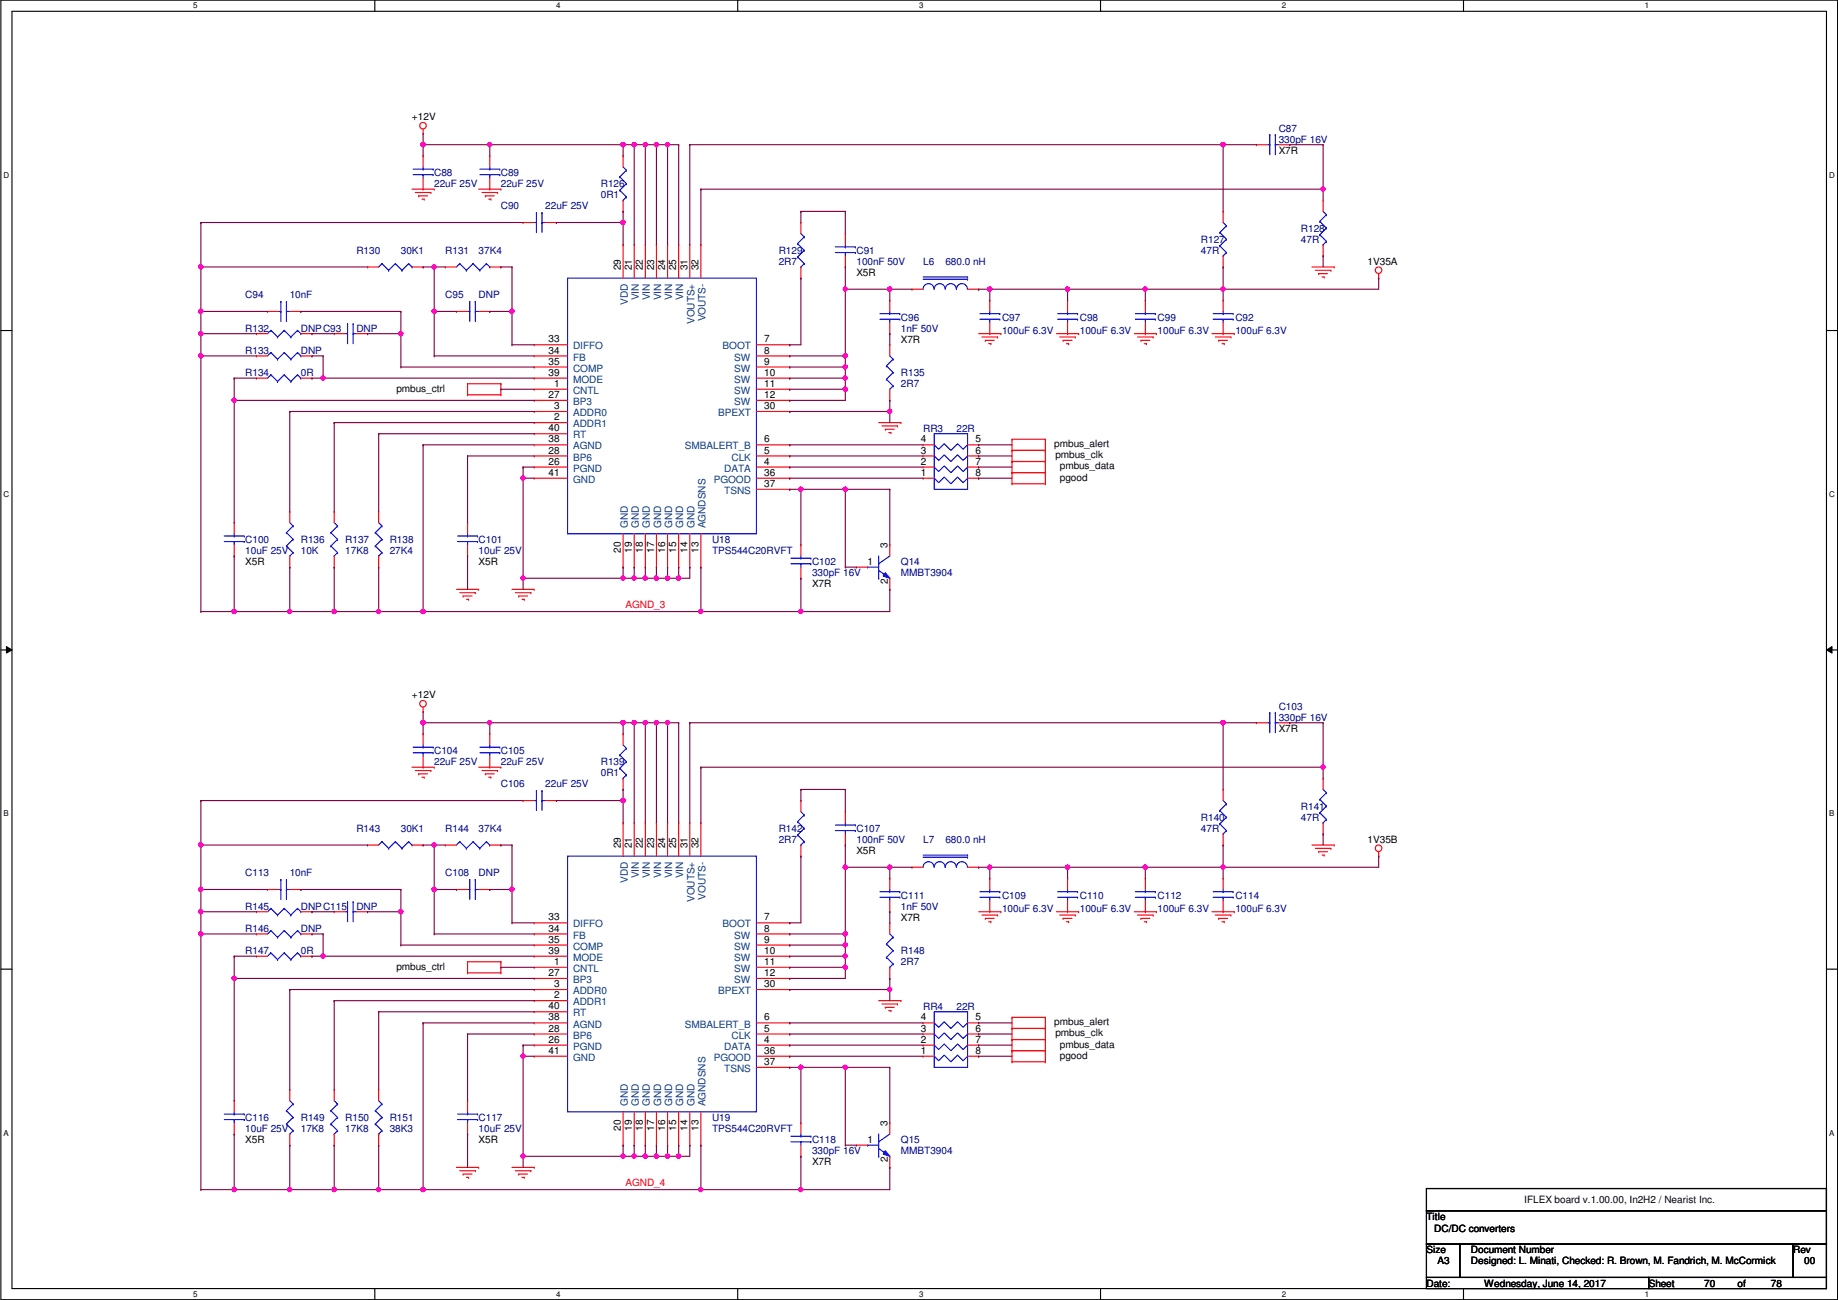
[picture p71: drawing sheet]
<svg xmlns="http://www.w3.org/2000/svg" width="420mm" height="297mm" viewBox="0 0 420 297" stroke-linecap="round" stroke-linejoin="round" font-family="sans-serif">
<defs><g id="words">
<g font-size="2.3">
<text x="94.2" y="27.5">+12V</text>
<text x="292.3" y="35.1">X7R</text>
<text x="141.9" y="61.8" transform="rotate(-90 141.9 61.8)">29</text>
<text x="144.4" y="61.8" transform="rotate(-90 144.4 61.8)">21</text>
<text x="147" y="61.8" transform="rotate(-90 147 61.8)">22</text>
<text x="149.5" y="61.8" transform="rotate(-90 149.5 61.8)">23</text>
<text x="152" y="61.8" transform="rotate(-90 152 61.8)">24</text>
<text x="154.6" y="61.8" transform="rotate(-90 154.6 61.8)">25</text>
<text x="157.1" y="61.8" transform="rotate(-90 157.1 61.8)">31</text>
<text x="159.7" y="61.8" transform="rotate(-90 159.7 61.8)">32</text>
<text x="195.8" y="63.1">X5R</text>
<text x="312.6" y="60.5">1V35A</text>
<text x="125.4" y="78.2">33</text>
<text x="125.4" y="80.8">34</text>
<text x="125.4" y="83.3">35</text>
<text x="174.7" y="78.2">7</text>
<text x="174.7" y="80.8">8</text>
<text x="174.7" y="83.3">9</text>
<text x="205.9" y="78.3">X7R</text>
<text x="90.6" y="89.5">pmbus_ctrl</text>
<text x="125.4" y="85.9">39</text>
<text x="126.7" y="88.4">1</text>
<text x="174.7" y="85.9">10</text>
<text x="174.7" y="88.4">11</text>
<text x="125.4" y="90.9">27</text>
<text x="126.7" y="93.5">3</text>
<text x="174.7" y="90.9">12</text>
<text x="174.7" y="93.5">30</text>
<text x="125.4" y="98.6">40</text>
<text x="125.4" y="101.1">38</text>
<text x="126.7" y="96">2</text>
<text x="174.7" y="101.1">6</text>
<text x="210.5" y="101.1">4</text>
<text x="223" y="101.1">5</text>
<text x="125.4" y="103.6">28</text>
<text x="125.4" y="106.2">26</text>
<text x="174.7" y="103.6">5</text>
<text x="174.7" y="106.2">4</text>
<text x="210.5" y="106.2">2</text>
<text x="210.5" y="103.6">3</text>
<text x="223" y="103.6">6</text>
<text x="223" y="106.2">7</text>
<text x="241" y="102.2">pmbus_alert</text>
<text x="241.2" y="104.7">pmbus_clk</text>
<text x="242.3" y="107.3">pmbus_data</text>
<text x="125.4" y="108.7">41</text>
<text x="174.7" y="108.7">36</text>
<text x="174.7" y="111.3">37</text>
<text x="210.5" y="108.7">1</text>
<text x="223" y="108.7">8</text>
<text x="242.3" y="109.8">pgood</text>
<text x="202.8" y="125.3" transform="rotate(-90 202.8 125.3)">3</text>
<text x="56.1" y="129.1">X5R</text>
<text x="109.4" y="129.1">X5R</text>
<text x="141.9" y="126.3" transform="rotate(-90 141.9 126.3)">20</text>
<text x="144.4" y="126.3" transform="rotate(-90 144.4 126.3)">19</text>
<text x="147" y="126.3" transform="rotate(-90 147 126.3)">18</text>
<text x="149.5" y="126.3" transform="rotate(-90 149.5 126.3)">17</text>
<text x="152" y="126.3" transform="rotate(-90 152 126.3)">16</text>
<text x="154.6" y="126.3" transform="rotate(-90 154.6 126.3)">15</text>
<text x="157.1" y="126.3" transform="rotate(-90 157.1 126.3)">14</text>
<text x="159.7" y="126.3" transform="rotate(-90 159.7 126.3)">13</text>
<text x="198.3" y="129.1">1</text>
<text x="185.6" y="134.2">X7R</text>
<text x="203" y="133.4" transform="rotate(-90 203 133.4)">2</text>
<text x="94.2" y="159.6">+12V</text>
<text x="292.3" y="167.2">X7R</text>
<text x="141.9" y="193.8" transform="rotate(-90 141.9 193.8)">29</text>
<text x="144.4" y="193.8" transform="rotate(-90 144.4 193.8)">21</text>
<text x="147" y="193.8" transform="rotate(-90 147 193.8)">22</text>
<text x="149.5" y="193.8" transform="rotate(-90 149.5 193.8)">23</text>
<text x="152" y="193.8" transform="rotate(-90 152 193.8)">24</text>
<text x="154.6" y="193.8" transform="rotate(-90 154.6 193.8)">25</text>
<text x="157.1" y="193.8" transform="rotate(-90 157.1 193.8)">31</text>
<text x="159.7" y="193.8" transform="rotate(-90 159.7 193.8)">32</text>
<text x="195.8" y="195.2">X5R</text>
<text x="312.6" y="192.6">1V35B</text>
<text x="125.4" y="210.3">33</text>
<text x="125.4" y="212.9">34</text>
<text x="125.4" y="215.4">35</text>
<text x="174.7" y="210.3">7</text>
<text x="174.7" y="212.9">8</text>
<text x="174.7" y="215.4">9</text>
<text x="205.9" y="210.4">X7R</text>
<text x="90.6" y="221.6">pmbus_ctrl</text>
<text x="125.4" y="217.9">39</text>
<text x="126.7" y="220.5">1</text>
<text x="174.7" y="217.9">10</text>
<text x="174.7" y="220.5">11</text>
<text x="125.4" y="223">27</text>
<text x="126.7" y="225.6">3</text>
<text x="174.7" y="223">12</text>
<text x="174.7" y="225.6">30</text>
<text x="125.4" y="230.6">40</text>
<text x="125.4" y="233.2">38</text>
<text x="126.7" y="228.1">2</text>
<text x="174.7" y="233.2">6</text>
<text x="210.5" y="233.2">4</text>
<text x="223" y="233.2">5</text>
<text x="125.4" y="235.7">28</text>
<text x="125.4" y="238.3">26</text>
<text x="174.7" y="235.7">5</text>
<text x="174.7" y="238.3">4</text>
<text x="210.5" y="238.3">2</text>
<text x="210.5" y="235.7">3</text>
<text x="223" y="235.7">6</text>
<text x="223" y="238.3">7</text>
<text x="241" y="234.3">pmbus_alert</text>
<text x="241.2" y="236.8">pmbus_clk</text>
<text x="242.3" y="239.4">pmbus_data</text>
<text x="125.4" y="240.8">41</text>
<text x="174.7" y="240.8">36</text>
<text x="174.7" y="243.3">37</text>
<text x="210.5" y="240.8">1</text>
<text x="223" y="240.8">8</text>
<text x="242.3" y="241.9">pgood</text>
<text x="202.8" y="257.3" transform="rotate(-90 202.8 257.3)">3</text>
<text x="56.1" y="261.2">X5R</text>
<text x="109.4" y="261.2">X5R</text>
<text x="141.9" y="258.4" transform="rotate(-90 141.9 258.4)">20</text>
<text x="144.4" y="258.4" transform="rotate(-90 144.4 258.4)">19</text>
<text x="147" y="258.4" transform="rotate(-90 147 258.4)">18</text>
<text x="149.5" y="258.4" transform="rotate(-90 149.5 258.4)">17</text>
<text x="152" y="258.4" transform="rotate(-90 152 258.4)">16</text>
<text x="154.6" y="258.4" transform="rotate(-90 154.6 258.4)">15</text>
<text x="157.1" y="258.4" transform="rotate(-90 157.1 258.4)">14</text>
<text x="159.7" y="258.4" transform="rotate(-90 159.7 258.4)">13</text>
<text x="198.3" y="261.2">1</text>
<text x="185.6" y="266.3">X7R</text>
<text x="203" y="265.5" transform="rotate(-90 203 265.5)">2</text>
<text x="348.4" y="274.9">IFLEX board v.1.00.00, In2H2 / Nearist Inc.</text>
<text x="326.1" y="278.7">Title</text>
<text x="327.9" y="281.5">DC/DC converters</text>
<text x="326.1" y="286.3">Size</text>
<text x="336.2" y="286.3">Document Number</text>
<text x="409.9" y="286.3">Rev</text>
<text x="326.1" y="294">Date:</text>
<text x="328.6" y="288.9">A3</text>
<text x="336.2" y="288.9">Designed: L. Minati, Checked: R. Brown, M. Fandrich, M. McCormick</text>
<text x="339.3" y="294">Wednesday, June 14, 2017</text>
<text x="376.9" y="294">Sheet</text>
<text x="389.6" y="294">70</text>
<text x="397.2" y="294">of</text>
<text x="404.8" y="294">78</text>
<text x="412.4" y="288.9">00</text>
</g>
<g font-size="2.3" fill="#000080">
<text x="292.3" y="30.1">C87</text>
<text x="292.3" y="32.6">330pF 16V</text>
<text x="99.3" y="40.2">C88</text>
<text x="114.5" y="40.2">C89</text>
<text x="99.3" y="42.8">22uF 25V</text>
<text x="114.5" y="47.8">C90</text>
<text x="114.5" y="42.8">22uF 25V</text>
<text x="124.7" y="47.8">22uF 25V</text>
<text x="137.4" y="42.8">R126</text>
<text x="137.4" y="45.3">0R1</text>
<text x="297.4" y="52.9">R128</text>
<text x="81.5" y="58">R130</text>
<text x="91.6" y="58">30K1</text>
<text x="101.8" y="58">R131</text>
<text x="109.4" y="58">37K4</text>
<text x="178" y="58">R129</text>
<text x="195.8" y="58">C91</text>
<text x="274.5" y="55.5">R127</text>
<text x="274.5" y="58">47R</text>
<text x="297.4" y="55.5">47R</text>
<text x="178" y="60.5">2R7</text>
<text x="195.8" y="60.5">100nF 50V</text>
<text x="211" y="60.5">L6</text>
<text x="216.1" y="60.5">680.0 nH</text>
<text x="56.1" y="68.2">C94</text>
<text x="66.2" y="68.2">10nF</text>
<text x="101.8" y="68.2">C95</text>
<text x="109.4" y="68.2">DNP</text>
<text x="56.1" y="75.8">R132</text>
<text x="68.8" y="75.8">DNPC93</text>
<text x="81.5" y="75.8">DNP</text>
<text x="205.9" y="73.2">C96</text>
<text x="205.9" y="75.8">1nF 50V</text>
<text x="229.1" y="73.2">C97</text>
<text x="229.1" y="76.3">100uF 6.3V</text>
<text x="246.8" y="73.2">C98</text>
<text x="246.8" y="76.3">100uF 6.3V</text>
<text x="264.6" y="73.2">C99</text>
<text x="264.6" y="76.3">100uF 6.3V</text>
<text x="282.4" y="73.2">C92</text>
<text x="282.4" y="76.3">100uF 6.3V</text>
<text x="56.1" y="80.9">R133</text>
<text x="68.8" y="80.9">DNP</text>
<text x="56.1" y="85.9">R134</text>
<text x="68.8" y="85.9">0R</text>
<text x="205.9" y="85.9">R135</text>
<text x="205.9" y="88.5">2R7</text>
<text x="211" y="98.6">RR3</text>
<text x="218.6" y="98.6">22R</text>
<text x="56.1" y="124">C100</text>
<text x="68.8" y="124">R136</text>
<text x="78.9" y="124">R137</text>
<text x="89.1" y="124">R138</text>
<text x="109.4" y="124">C101</text>
<text x="162.8" y="124">U18</text>
<text x="56.1" y="126.6">10uF 25V</text>
<text x="68.8" y="126.6">10K</text>
<text x="78.9" y="126.6">17K8</text>
<text x="89.1" y="126.6">27K4</text>
<text x="109.4" y="126.6">10uF 25V</text>
<text x="162.8" y="126.6">TPS544C20RVFT</text>
<text x="185.6" y="129.1">C102</text>
<text x="185.6" y="131.7">330pF 16V</text>
<text x="205.9" y="129.1">Q14</text>
<text x="205.9" y="131.7">MMBT3904</text>
<text x="292.3" y="162.1">C103</text>
<text x="292.3" y="164.7">330pF 16V</text>
<text x="99.3" y="172.3">C104</text>
<text x="114.5" y="172.3">C105</text>
<text x="99.3" y="174.8">22uF 25V</text>
<text x="114.5" y="179.9">C106</text>
<text x="114.5" y="174.8">22uF 25V</text>
<text x="124.7" y="179.9">22uF 25V</text>
<text x="137.4" y="174.8">R139</text>
<text x="137.4" y="177.4">0R1</text>
<text x="297.4" y="185">R141</text>
<text x="81.5" y="190.1">R143</text>
<text x="91.6" y="190.1">30K1</text>
<text x="101.8" y="190.1">R144</text>
<text x="109.4" y="190.1">37K4</text>
<text x="178" y="190.1">R142</text>
<text x="195.8" y="190.1">C107</text>
<text x="274.5" y="187.5">R140</text>
<text x="274.5" y="190.1">47R</text>
<text x="297.4" y="187.5">47R</text>
<text x="178" y="192.6">2R7</text>
<text x="195.8" y="192.6">100nF 50V</text>
<text x="211" y="192.6">L7</text>
<text x="216.1" y="192.6">680.0 nH</text>
<text x="56.1" y="200.2">C113</text>
<text x="66.2" y="200.2">10nF</text>
<text x="101.8" y="200.2">C108</text>
<text x="109.4" y="200.2">DNP</text>
<text x="56.1" y="207.9">R145</text>
<text x="68.8" y="207.9">DNPC115</text>
<text x="81.5" y="207.9">DNP</text>
<text x="205.9" y="205.3">C111</text>
<text x="205.9" y="207.9">1nF 50V</text>
<text x="229.1" y="205.3">C109</text>
<text x="229.1" y="208.4">100uF 6.3V</text>
<text x="246.8" y="205.3">C110</text>
<text x="246.8" y="208.4">100uF 6.3V</text>
<text x="264.6" y="205.3">C112</text>
<text x="264.6" y="208.4">100uF 6.3V</text>
<text x="282.4" y="205.3">C114</text>
<text x="282.4" y="208.4">100uF 6.3V</text>
<text x="56.1" y="212.9">R146</text>
<text x="68.8" y="212.9">DNP</text>
<text x="56.1" y="218">R147</text>
<text x="68.8" y="218">0R</text>
<text x="205.9" y="218">R148</text>
<text x="205.9" y="220.6">2R7</text>
<text x="211" y="230.7">RR4</text>
<text x="218.6" y="230.7">22R</text>
<text x="56.1" y="256.1">C116</text>
<text x="68.8" y="256.1">R149</text>
<text x="78.9" y="256.1">R150</text>
<text x="89.1" y="256.1">R151</text>
<text x="109.4" y="256.1">C117</text>
<text x="162.8" y="256.1">U19</text>
<text x="56.1" y="258.7">10uF 25V</text>
<text x="68.8" y="258.7">17K8</text>
<text x="78.9" y="258.7">17K8</text>
<text x="89.1" y="258.7">38K3</text>
<text x="109.4" y="258.7">10uF 25V</text>
<text x="162.8" y="258.7">TPS544C20RVFT</text>
<text x="185.6" y="261.2">C118</text>
<text x="185.6" y="263.7">330pF 16V</text>
<text x="205.9" y="261.2">Q15</text>
<text x="205.9" y="263.7">MMBT3904</text>
</g>
<g font-size="2.3" fill="#004080">
<text x="143.5" y="69.6" transform="rotate(-90 143.5 69.6)">VDD</text>
<text x="146" y="68.6" transform="rotate(-90 146 68.6)">VIN</text>
<text x="148.6" y="68.6" transform="rotate(-90 148.6 68.6)">VIN</text>
<text x="151.1" y="68.6" transform="rotate(-90 151.1 68.6)">VIN</text>
<text x="153.7" y="68.6" transform="rotate(-90 153.7 68.6)">VIN</text>
<text x="156.2" y="68.6" transform="rotate(-90 156.2 68.6)">VIN</text>
<text x="158.7" y="74" transform="rotate(-90 158.7 74)">VOUTS+</text>
<text x="161.3" y="73.4" transform="rotate(-90 161.3 73.4)">VOUTS-</text>
<text x="131" y="79.8">DIFFO</text>
<text x="131" y="82.4">FB</text>
<text x="165.2" y="79.8">BOOT</text>
<text x="167.8" y="82.4">SW</text>
<text x="131" y="84.9">COMP</text>
<text x="131" y="87.5">MODE</text>
<text x="167.8" y="84.9">SW</text>
<text x="167.8" y="87.5">SW</text>
<text x="131" y="90">CNTL</text>
<text x="131" y="92.5">BP3</text>
<text x="131" y="95.1">ADDR0</text>
<text x="164.2" y="95.1">BPEXT</text>
<text x="167.8" y="90">SW</text>
<text x="167.8" y="92.5">SW</text>
<text x="131" y="97.6">ADDR1</text>
<text x="131" y="100.2">RT</text>
<text x="131" y="102.7">AGND</text>
<text x="131" y="105.2">BP6</text>
<text x="131" y="107.8">PGND</text>
<text x="156.5" y="102.7">SMBALERT_B</text>
<text x="165.6" y="107.8">DATA</text>
<text x="167.2" y="105.2">CLK</text>
<text x="131" y="110.3">GND</text>
<text x="163.1" y="110.3">PGOOD</text>
<text x="165.6" y="112.9">TSNS</text>
<text x="143.5" y="120.7" transform="rotate(-90 143.5 120.7)">GND</text>
<text x="146" y="120.7" transform="rotate(-90 146 120.7)">GND</text>
<text x="148.6" y="120.7" transform="rotate(-90 148.6 120.7)">GND</text>
<text x="151.1" y="120.7" transform="rotate(-90 151.1 120.7)">GND</text>
<text x="153.7" y="120.7" transform="rotate(-90 153.7 120.7)">GND</text>
<text x="156.2" y="120.7" transform="rotate(-90 156.2 120.7)">GND</text>
<text x="158.7" y="120.7" transform="rotate(-90 158.7 120.7)">GND</text>
<text x="161.3" y="120.7" transform="rotate(-90 161.3 120.7)">AGNDSNS</text>
<text x="143.5" y="201.7" transform="rotate(-90 143.5 201.7)">VDD</text>
<text x="146" y="200.7" transform="rotate(-90 146 200.7)">VIN</text>
<text x="148.6" y="200.7" transform="rotate(-90 148.6 200.7)">VIN</text>
<text x="151.1" y="200.7" transform="rotate(-90 151.1 200.7)">VIN</text>
<text x="153.7" y="200.7" transform="rotate(-90 153.7 200.7)">VIN</text>
<text x="156.2" y="200.7" transform="rotate(-90 156.2 200.7)">VIN</text>
<text x="158.7" y="206.1" transform="rotate(-90 158.7 206.1)">VOUTS+</text>
<text x="161.3" y="205.5" transform="rotate(-90 161.3 205.5)">VOUTS-</text>
<text x="131" y="211.9">DIFFO</text>
<text x="131" y="214.5">FB</text>
<text x="165.2" y="211.9">BOOT</text>
<text x="167.8" y="214.5">SW</text>
<text x="131" y="217">COMP</text>
<text x="131" y="219.5">MODE</text>
<text x="167.8" y="217">SW</text>
<text x="167.8" y="219.5">SW</text>
<text x="131" y="222.1">CNTL</text>
<text x="131" y="224.6">BP3</text>
<text x="131" y="227.2">ADDR0</text>
<text x="164.2" y="227.2">BPEXT</text>
<text x="167.8" y="222.1">SW</text>
<text x="167.8" y="224.6">SW</text>
<text x="131" y="229.7">ADDR1</text>
<text x="131" y="232.2">RT</text>
<text x="131" y="234.8">AGND</text>
<text x="131" y="237.3">BP6</text>
<text x="131" y="239.9">PGND</text>
<text x="156.5" y="234.8">SMBALERT_B</text>
<text x="165.6" y="239.9">DATA</text>
<text x="167.2" y="237.3">CLK</text>
<text x="131" y="242.4">GND</text>
<text x="163.1" y="242.4">PGOOD</text>
<text x="165.6" y="244.9">TSNS</text>
<text x="143.5" y="252.8" transform="rotate(-90 143.5 252.8)">GND</text>
<text x="146" y="252.8" transform="rotate(-90 146 252.8)">GND</text>
<text x="148.6" y="252.8" transform="rotate(-90 148.6 252.8)">GND</text>
<text x="151.1" y="252.8" transform="rotate(-90 151.1 252.8)">GND</text>
<text x="153.7" y="252.8" transform="rotate(-90 153.7 252.8)">GND</text>
<text x="156.2" y="252.8" transform="rotate(-90 156.2 252.8)">GND</text>
<text x="158.7" y="252.8" transform="rotate(-90 158.7 252.8)">GND</text>
<text x="161.3" y="252.8" transform="rotate(-90 161.3 252.8)">AGNDSNS</text>
</g>
<g font-size="2.3" fill="#f00">
<text x="142.9" y="139">AGND_3</text>
<text x="142.9" y="271.1">AGND_4</text>
</g>
<g font-size="1.8">
<text x="44.2" y="1.9">5</text>
<text x="127.1" y="1.9">4</text>
<text x="210.1" y="1.9">3</text>
<text x="293" y="1.9">2</text>
<text x="376" y="1.9">1</text>
<text x=".8" y="40.6">D</text>
<text x="418.2" y="40.6">D</text>
<text x=".8" y="113.6">C</text>
<text x="418.2" y="113.6">C</text>
<text x=".8" y="186.6">B</text>
<text x="418.2" y="186.6">B</text>
<text x=".8" y="259.5">A</text>
<text x="418.2" y="259.5">A</text>
<text x="44.2" y="296.3">5</text>
<text x="127.1" y="296.3">4</text>
<text x="210.1" y="296.3">3</text>
<text x="293" y="296.3">2</text>
<text x="376" y="296.3">1</text>
</g>
</g></defs>
<path d="M.2 0h419.9v297h-419.9zM2.7 2.6h414.8v291.8h-414.8z" fill="none" stroke="#000" stroke-width=".25"/>
<g fill="#fff">
<path d="M44.2 .3h1v2h-1z"/>
<path d="M44.2 294.7h1v2h-1z"/>
</g>
<path d="M85.7 0v2.6M85.7 294.4v2.6" fill="none" stroke="#000" stroke-width=".25"/>
<g fill="#fff">
<path d="M127.1 .3h1v2h-1z"/>
<path d="M127.1 294.7h1v2h-1z"/>
</g>
<path d="M168.6 0v2.6M168.6 294.4v2.6" fill="none" stroke="#000" stroke-width=".25"/>
<g fill="#fff">
<path d="M210.1 .3h1v2h-1z"/>
<path d="M210.1 294.7h1v2h-1z"/>
</g>
<path d="M251.6 0v2.6M251.6 294.4v2.6" fill="none" stroke="#000" stroke-width=".25"/>
<g fill="#fff">
<path d="M293 .3h1v2h-1z"/>
<path d="M293 294.7h1v2h-1z"/>
</g>
<path d="M334.5 0v2.6M334.5 294.4v2.6" fill="none" stroke="#000" stroke-width=".25"/>
<g fill="#fff">
<path d="M376 .3h1v2h-1z"/>
<path d="M376 294.7h1v2h-1z"/>
<path d="M.8 39h1.3v2h-1.3z"/>
<path d="M418.2 39h1.2v2h-1.2z"/>
<path d="M.8 112h1.3v2h-1.3z"/>
<path d="M418.2 112h1.2v2h-1.2z"/>
</g>
<path d="M.2 75.5h2.5M417.5 75.5h2.6" fill="none" stroke="#000" stroke-width=".25"/>
<g fill="#fff">
<path d="M.8 185h1.2v1.9h-1.2z"/>
<path d="M418.2 185h1.1v1.9h-1.1z"/>
</g>
<path d="M.2 148.5h2.5M417.5 148.5h2.6" fill="none" stroke="#000" stroke-width=".25"/>
<path d="M1.5 147.7l1.2 .8-1.2 .7zM417.5 148.5l1.3-.8v1.5z" fill="#000"/>
<path d="M1.5 147.7l1.2 .8-1.2 .7zM417.5 148.5l1.3-.8v1.5z" fill="none" stroke="#000" stroke-width=".23"/>
<g fill="#fff">
<path d="M.8 257.9h1.2v2h-1.2z"/>
<path d="M418.2 257.9h1.1v2h-1.1z"/>
</g>
<path d="M.2 221.4h2.5M417.5 221.4h2.6M326.1 271.6h91.4v5h-91.4zM326.1 276.6h91.4v7.7h-91.4zM326.1 284.3h7.6v7.6h-7.6zM326.1 291.9h50.8v2.5h-50.8zM333.7 284.3h76.2v7.6h-76.2zM376.9 291.9h40.6v2.5h-40.6zM409.9 284.3h7.6v7.6h-7.6z" fill="none" stroke="#000" stroke-width=".25"/>
<g fill="none" stroke="#f00" stroke-width=".25">
<path d="M96.7 30.5h.1M96.7 29.5v1M94.2 43.2h5.1M94.9 44h3.6M95.7 44.7h.1M95.7 44.7h2M96.5 45.5h.5M97 45.5h.1M98.5 44h.1M99.3 43.2h.1M109.4 43.2h5.1M110.2 44h3.5"/>
<path d="M110.9 44.7h.1M110.9 44.7h2.1M111.7 45.5h.5M112.2 45.5h.1M113.7 44h.1M114.5 43.2h.1M203.4 68.6h.1M203.4 76.2h.1M203.4 68.6v2.6M203.4 73.7v2.5M223.7 76.2h5.1M224.5 77h3.5"/>
<path d="M225.2 77.8h.1M225.2 77.8h2.1M226 78.5h.5M226.5 78.5h.1M228 77h.1M228.8 76.2h.1M241.5 76.2h5.1M242.3 77h3.5M243 77.8h.1M243 77.8h2.1M243.8 78.5h.5M244.3 78.5h.1"/>
<path d="M245.8 77h.1M246.6 76.2h.1M259.3 76.2h5.1M260 77h3.6M260.8 77.8h.1M260.8 77.8h2M261.6 78.5h.5M262.1 78.5h.1M263.6 77h.1M264.4 76.2h.1M277.1 76.2h5M277.8 77h3.6"/>
<path d="M278.6 77.8h.1M278.6 77.8h2M279.3 78.5h.6M279.9 78.5h.1M281.4 77h.1M282.1 76.2h.1M299.9 61h5.1M300.7 61.8h3.5M301.4 62.5h.1M301.4 62.5h2.1M302.2 63.3h.5M302.7 63.3h.1"/>
<path d="M304.2 61.8h.1M305 61h.1M315.2 63.5h.1M315.2 62.5v1M106.9 90.2h.1M106.9 87.7h.1M106.9 87.7v2.5M106.9 87.7h7.6M106.9 90.2h7.6M114.5 87.7h.1M114.5 90.2h.1M114.5 87.7v2.5"/>
<path d="M200.9 96.6h5M201.6 97.3h3.6M202.4 98.1h.1M202.4 98.1h2M203.1 98.8h.6M203.7 98.8h.1M205.2 97.3h.1M205.9 96.6h.1M231.3 102.9h.1M231.3 105.5h.1M231.3 108h.1M231.3 100.4h.1"/>
<path d="M231.3 110.5h.1M231.3 100.4v10.1M231.3 102.9h7.7M231.3 105.5h7.7M231.3 108h7.7M231.3 100.4h7.7M231.3 110.5h7.7M239 105.5h.1M239 102.9h.1M239 108h.1M239 100.4h.1M239 110.5h.1"/>
<path d="M239 100.4v10.1M104.3 134.7h5.1M105.1 135.4h3.6M105.9 136.2h.1M105.9 136.2h2M106.6 136.9h.5M107.1 136.9h.1M108.7 135.4h.1M109.4 134.7h.1M117 134.7h5.1M117.8 135.4h3.6M118.6 136.2h.1"/>
<path d="M118.6 136.2h2M119.3 136.9h.5M119.8 136.9h.1M121.4 135.4h.1M122.1 134.7h.1M94.2 175.3h5.1M94.9 176.1h3.6M95.7 176.8h.1M95.7 176.8h2M96.5 177.6h.5M96.7 162.6h.1M96.7 161.6v1"/>
<path d="M97 177.6h.1M98.5 176.1h.1M99.3 175.3h.1M109.4 175.3h5.1M110.2 176.1h3.5M110.9 176.8h.1M110.9 176.8h2.1M111.7 177.6h.5M112.2 177.6h.1M113.7 176.1h.1M114.5 175.3h.1M302.5 177.8h.1"/>
<path d="M302.5 177.8v2.6M101.8 193.1h.1M101.8 193.1h2.5M112 193.1h2.5M114.5 193.1h.1M193.2 185.5h.1M193.2 193.1h.1M193.2 185.5v2.5M193.2 190.5v2.6M299.9 193.1h5.1M300.7 193.8h3.5M301.4 194.6h.1"/>
<path d="M301.4 194.6h2.1M302.2 195.4h.5M302.5 190.5h.1M302.5 188v2.5M302.7 195.4h.1M304.2 193.8h.1M305 193.1h.1M315.2 195.6h.1M315.2 194.6v1M106.9 219.8h.1M106.9 219.8h7.6M106.9 219.8v2.5"/>
<path d="M114.5 219.8h.1M114.5 219.8v2.5M223.7 208.3h5.1M224.5 209.1h3.5M225.2 209.8h.1M225.2 209.8h2.1M226 210.6h.5M226.5 210.6h.1M228 209.1h.1M228.8 208.3h.1M241.5 208.3h5.1M242.3 209.1h3.5"/>
<path d="M243 209.8h.1M243 209.8h2.1M243.8 210.6h.5M244.3 210.6h.1M245.8 209.1h.1M246.6 208.3h.1M259.3 208.3h5.1M260 209.1h3.6M260.8 209.8h.1M260.8 209.8h2M261.6 210.6h.5M262.1 210.6h.1"/>
<path d="M263.6 209.1h.1M264.4 208.3h.1M277.1 208.3h5M277.8 209.1h3.6M278.6 209.8h.1M278.6 209.8h2M279.3 210.6h.6M279.9 210.6h.1M281.4 209.1h.1M282.1 208.3h.1M106.9 222.3h.1M106.9 222.3h7.6"/>
<path d="M114.5 222.3h.1M200.9 228.6h5M201.6 229.4h3.6M202.4 230.2h.1M202.4 230.2h2M203.1 230.9h.6M203.7 230.9h.1M205.2 229.4h.1M205.9 228.6h.1M231.3 235h.1M231.3 237.5h.1M231.3 232.5h.1"/>
<path d="M231.3 235h7.7M231.3 232.5v10.1M231.3 237.5h7.7M231.3 232.5h7.7M239 237.5h.1M239 235h.1M239 232.5h.1M239 232.5v10.1M76.4 249h.1M76.4 249v2.5M76.4 259.1v2.6M231.3 240.1h.1"/>
<path d="M231.3 242.6h.1M231.3 240.1h7.7M231.3 242.6h7.7M239 240.1h.1M239 242.6h.1M76.4 261.7h.1M104.3 266.7h5.1M105.1 267.5h3.6M105.9 268.3h.1M105.9 268.3h2M106.6 269h.5M107.1 269h.1"/>
<path d="M108.7 267.5h.1M109.4 266.7h.1M117 266.7h5.1M117.8 267.5h3.6M118.6 268.3h.1M118.6 268.3h2M119.3 269h.5M119.8 269h.1M121.4 267.5h.1M122.1 266.7h.1"/>
<circle cx="96.7" cy="28.7" r=".75"/>
<circle cx="315.1" cy="61.7" r=".75"/>
<circle cx="96.7" cy="160.8" r=".75"/>
<circle cx="315.1" cy="193.8" r=".75"/>
</g>
<g fill="none" stroke="#00f" stroke-width=".25">
<path d="M201.1 72.9h4.6M201.1 71.7h4.6M203.4 71.7h.1M203.4 72.9h.1M203.4 71.2v.5M203.4 72.9v.8M205.7 72.9h.1M205.7 71.7h.1M198.3 129.6h.1M198.3 129.6h2.6M200.9 128.8h.1M200.9 132.1h.1"/>
<path d="M200.9 130.3l2.5 1.8M200.9 127v5.1M203.4 132.1h.1M203.4 127l-2.5 1.8M105.1 192.3h.1M105.1 192.3l-.8 .8M105.1 192.3l1.5 1.5M106.6 193.8h.1M108.2 192.3h.1M108.2 192.3l-1.6 1.5M108.2 192.3l1.5 1.5M109.7 193.8h.1"/>
<path d="M111.2 192.3h.1M111.2 192.3l-1.5 1.5M111.2 192.3l.8 .8M112 193.1h.1M191 189.8h4.5M191 188.5h4.5M193.2 188.5h.1M193.2 189.8h.1M193.2 188v.5M193.2 189.8v.7M195.5 189.8h.1M195.5 188.5h.1"/>
<path d="M301.7 182.7h.1M301.7 185.7h.1M301.7 182.7l1.5 1.5M301.7 185.7l1.5 1.5M302.5 188h.1M302.5 180.4l.7 .7M303.2 181.1h.1M303.2 184.2h.1M303.2 187.2h.1M303.2 181.1l-1.5 1.6M303.2 184.2l-1.5 1.5M303.2 187.2l-.7 .8"/>
<path d="M75.6 253.8h.1M75.6 256.8h.1M75.6 253.8l1.6 1.5M75.6 256.8l1.6 1.6M76.4 259.1h.1M76.4 251.5l.8 .8M77.2 252.3h.1M77.2 255.3h.1M77.2 258.4h.1M77.2 252.3l-1.6 1.5M77.2 255.3l-1.6 1.5M77.2 258.4l-.8 .7"/>
</g>
<path d="M202.4 130.9l1 1.2-1.5-.5z" fill="#00f"/>
<g fill="none" stroke="#00f" stroke-width=".25">
<path d="M94.4 39.9h4.6M94.4 38.7h4.6M96.7 38.7h.1M96.7 39.9h.1M96.7 38.1v.6M96.7 39.9v.8M99 39.9h.1M99 38.7h.1M109.7 39.9h4.5M109.7 38.7h4.5M112 38.7h.1M112 39.9h.1"/>
<path d="M112 38.1v.6M112 39.9v.8M114.2 39.9h.1M114.2 38.7h.1M142.4 38.1l.8 .8M143.2 38.9h.1M143.2 38.9l-1.5 1.5M289.8 33.1h.5M290.3 33.1h.1M290.3 30.8h.1M290.3 30.8v4.5M291.5 30.8h.1"/>
<path d="M291.5 33.1h.1M291.5 30.8v4.5M291.5 33.1h.8M122.1 50.8h.5M122.6 50.8h.1M122.6 48.6h.1M122.6 48.6v4.5M123.9 48.6h.1M123.9 50.8h.1M123.9 48.6v4.5M123.9 50.8h.8M141.7 40.4h.1"/>
<path d="M141.7 43.5h.1M141.7 40.4l1.5 1.6M141.7 43.5l1.5 1.5M142.4 45.8h.1M143.2 42h.1M143.2 45h.1M143.2 42l-1.5 1.5M143.2 45l-.8 .8M182.3 55.7h.1M182.3 58.7h.1M182.3 55.7l1.5 1.5M182.3 58.7l1.5 1.5"/>
<path d="M183.1 53.4l.7 .7M183.8 54.1h.1M183.8 57.2h.1M183.8 54.1l-1.5 1.6M183.8 57.2l-1.5 1.5M278.8 53.1h.1M278.8 56.2h.1M278.8 53.1l1.6 1.6M278.8 56.2l1.6 1.5M279.6 58.5h.1M279.6 50.8l.8 .8M280.4 51.6h.1"/>
<path d="M280.4 54.7h.1M280.4 57.7h.1M280.4 51.6l-1.6 1.5M280.4 54.7l-1.6 1.5M280.4 57.7l-.8 .8M301.7 50.6h.1M301.7 53.6h.1M301.7 50.6l1.5 1.5M301.7 53.6l1.5 1.6M302.5 55.9h.1M302.5 48.3l.7 .8M303.2 49.1h.1"/>
<path d="M303.2 52.1h.1M303.2 55.2h.1M303.2 49.1l-1.5 1.5M303.2 52.1l-1.5 1.5M303.2 55.2l-.7 .7M61.9 75.5h.1M61.9 75.5l-.7 .7M61.9 75.5l1.5 1.5M63.4 77h.1M63.7 71.2h.5M64.2 71.2h.1M64.2 68.9h.1"/>
<path d="M64.2 68.9v4.5M65 75.5h.1M65 75.5l-1.6 1.5M65 75.5l1.5 1.5M65.5 68.9h.1M65.5 71.2h.1M65.5 68.9v4.5M65.5 71.2h.7M66.5 77h.1M68 75.5h.1M68 75.5l-1.5 1.5M68 75.5l.8 .7"/>
<path d="M68.8 76.2h.1M78.9 76.2h.5M79.4 76.2h.1M79.4 74h.1M79.4 74v4.5M80.7 74h.1M80.7 76.2h.1M80.7 74v4.5M80.7 76.2h.8M87.3 60.2h.1M87.3 60.2l-.7 .8M87.3 60.2l1.5 1.6"/>
<path d="M88.8 61.8h.1M90.4 60.2h.1M90.4 60.2l-1.6 1.6M90.4 60.2l1.5 1.6M91.9 61.8h.1M93.4 60.2h.1M93.4 60.2l-1.5 1.6M93.4 60.2l.8 .8M94.2 61h.1M105.1 60.2h.1M105.1 60.2l-.8 .8M105.1 60.2l1.5 1.6"/>
<path d="M106.6 61.8h.1M106.9 71.2h.5M107.4 71.2h.1M107.4 68.9h.1M107.4 68.9v4.5M108.2 60.2h.1M108.2 60.2l-1.6 1.6M108.2 60.2l1.5 1.6M108.7 68.9h.1M108.7 71.2h.1M108.7 71.2h.7M108.7 68.9v4.5"/>
<path d="M109.7 61.8h.1M111.2 60.2h.1M111.2 60.2l-1.5 1.6M111.2 60.2l.8 .8M112 61h.1M129.7 63.5h43.2v58.5h-43.2zM183.1 61h.1M183.8 60.2h.1M183.8 60.2l-.7 .8M211 66.1a1.25 1.25 0 0 1 1.3-1.3 1.25 1.25 0 0 1 1.2 1.3M211 63.8h10.2M211 63.3h10.2"/>
<path d="M213.6 66.1a1.27 1.27 0 0 1 1.2-1.3 1.27 1.27 0 0 1 1.3 1.3 1.25 1.25 0 0 1 1.2-1.3 1.25 1.25 0 0 1 1.3 1.3M218.6 66.1a1.25 1.25 0 0 1 1.3-1.3 1.25 1.25 0 0 1 1.2 1.3M221.2 63.8h.1M221.2 63.3h.1M224 72.9h4.5M224 71.7h4.5M226.3 71.7h.1M226.3 72.9h.1M226.3 71.2v.5M226.3 72.9v.8M228.5 72.9h.1M228.5 71.7h.1"/>
<path d="M241.8 72.9h4.5M241.8 71.7h4.5M244 71.7h.1M244 72.9h.1M244 71.2v.5M244 72.9v.8M246.3 72.9h.1M246.3 71.7h.1M259.5 72.9h4.6M259.5 71.7h4.6M261.8 71.7h.1M261.8 72.9h.1"/>
<path d="M261.8 71.2v.5M261.8 72.9v.8M264.1 72.9h.1M264.1 71.7h.1M277.3 72.9h4.6M277.3 71.7h4.6M279.6 71.7h.1M279.6 72.9h.1M279.6 71.2v.5M279.6 72.9v.8M281.9 72.9h.1M281.9 71.7h.1"/>
<path d="M61.9 80.6h.1M61.9 85.6h.1M61.9 80.6l-.7 .7M61.9 80.6l1.5 1.5M61.9 85.6l-.7 .8M61.9 85.6l1.5 1.6M63.4 82.1h.1M63.4 87.2h.1M65 80.6h.1M65 85.6h.1M65 80.6l-1.6 1.5M65 80.6l1.5 1.5"/>
<path d="M65 85.6l-1.6 1.6M65 85.6l1.5 1.6M66.5 82.1h.1M66.5 87.2h.1M68 80.6h.1M68 85.6h.1M68 80.6l-1.5 1.5M68 80.6l.8 .7M68 85.6l-1.5 1.6M68 85.6l.8 .8M68.8 81.3h.1M68.8 86.4h.1"/>
<path d="M202.6 83.6h.1M202.6 86.7h.1M202.6 83.6l1.6 1.5M202.6 86.7l1.6 1.5M203.4 88.9h.1M203.4 81.3l.8 .8M204.2 82.1h.1M204.2 85.1h.1M204.2 88.2h.1M204.2 82.1l-1.6 1.5M204.2 85.1l-1.6 1.6M204.2 88.2l-.8 .7"/>
<path d="M213.6 99.1h7.6v12.7h-7.6zM66.2 119.4l.8 .8M76.4 119.4l.8 .8M86.6 119.4l.7 .8M213.6 109.3l1 1 1.2-1.3 1.6 1.5 1.5-1.5 1.3 1.3 1-1M213.6 106.7l1 1 1.2-1.2 1.6 1.5 1.5-1.5 1.3 1.2 1-1M213.6 104.2l1 1 1.2-1.3 1.6 1.6 1.5-1.6 1.3 1.3 1-1M213.6 101.6l1 1.1 1.2-1.3 1.6 1.5 1.5-1.5 1.3 1.3 1-1.1M51.3 123.7h4.5M51.3 122.5h4.5M53.5 122.5h.1M53.5 123.7h.1"/>
<path d="M53.5 122v.5M53.5 123.7v.8M55.8 123.7h.1M55.8 122.5h.1M65.5 121.7h.1M65.5 124.8h.1M65.5 121.7l1.5 1.5M65.5 124.8l1.5 1.5M66.2 127h.1M67 120.2h.1M67 123.2h.1M67 126.3h.1"/>
<path d="M67 120.2l-1.5 1.5M67 123.2l-1.5 1.6M67 126.3l-.8 .7M75.6 121.7h.1M75.6 124.8h.1M75.6 121.7l1.6 1.5M75.6 124.8l1.6 1.5M76.4 127h.1M77.2 120.2h.1M77.2 123.2h.1M77.2 126.3h.1M77.2 120.2l-1.6 1.5"/>
<path d="M77.2 123.2l-1.6 1.6M77.2 126.3l-.8 .7M85.8 121.7h.1M85.8 124.8h.1M85.8 121.7l1.5 1.5M85.8 124.8l1.5 1.5M86.6 127h.1M87.3 120.2h.1M87.3 123.2h.1M87.3 126.3h.1M87.3 120.2l-1.5 1.5M87.3 123.2l-1.5 1.6"/>
<path d="M87.3 126.3l-.7 .7M104.6 123.7h4.6M104.6 122.5h4.6M106.9 122.5h.1M106.9 123.7h.1M106.9 122v.5M106.9 123.7v.8M109.2 123.7h.1M109.2 122.5h.1M180.8 128.8h4.6M180.8 127.6h4.6M183.1 127.6h.1"/>
<path d="M183.1 128.8h.1M183.1 127v.6M183.1 128.8v.8M185.4 128.8h.1M185.4 127.6h.1M202.4 130.9l1 1.2-1.5-.5zM94.4 172h4.6M94.4 170.7h4.6M96.7 170.7h.1M96.7 172h.1M96.7 170.2v.5M96.7 172v.8"/>
<path d="M99 172h.1M99 170.7h.1M109.7 172h4.5M109.7 170.7h4.5M112 170.7h.1M112 172h.1M112 170.2v.5M112 172v.8M114.2 172h.1M114.2 170.7h.1M141.7 172.5h.1M141.7 175.6h.1"/>
<path d="M141.7 172.5l1.5 1.5M141.7 175.6l1.5 1.5M142.4 177.8h.1M142.4 170.2l.8 .8M143.2 171h.1M143.2 174h.1M143.2 177.1h.1M143.2 171l-1.5 1.5M143.2 174l-1.5 1.6M143.2 177.1l-.8 .7M289.8 165.1h.5M290.3 165.1h.1"/>
<path d="M290.3 162.9h.1M290.3 162.9v4.5M291.5 162.9h.1M291.5 165.1h.1M291.5 165.1h.8M291.5 162.9v4.5M87.3 192.3h.1M87.3 192.3l-.7 .8M87.3 192.3l1.5 1.5M88.8 193.8h.1M90.4 192.3h.1M90.4 192.3l-1.6 1.5"/>
<path d="M90.4 192.3l1.5 1.5M91.9 193.8h.1M93.4 192.3h.1M93.4 192.3l-1.5 1.5M93.4 192.3l.8 .8M94.2 193.1h.1M122.1 182.9h.5M122.6 182.9h.1M122.6 180.6h.1M122.6 180.6v4.6M123.9 180.6h.1M123.9 182.9h.1"/>
<path d="M123.9 182.9h.8M123.9 180.6v4.6M129.7 195.6h43.2v58.4h-43.2zM182.3 187.7h.1M182.3 190.8h.1M182.3 187.7l1.5 1.6M182.3 190.8l1.5 1.5M183.1 193.1h.1M183.1 185.5l.7 .7M183.8 186.2h.1M183.8 189.3h.1M183.8 192.3h.1"/>
<path d="M183.8 186.2l-1.5 1.5M183.8 189.3l-1.5 1.5M183.8 192.3l-.7 .8M211 198.2a1.25 1.25 0 0 1 1.3-1.3 1.25 1.25 0 0 1 1.2 1.3M211 195.9h10.2M211 195.4h10.2M213.6 198.2a1.27 1.27 0 0 1 1.2-1.3 1.27 1.27 0 0 1 1.3 1.3 1.25 1.25 0 0 1 1.2-1.3 1.25 1.25 0 0 1 1.3 1.3M218.6 198.2a1.25 1.25 0 0 1 1.3-1.3 1.25 1.25 0 0 1 1.2 1.3M221.2 195.9h.1M221.2 195.4h.1M278.8 185.2h.1M278.8 188.3h.1"/>
<path d="M278.8 185.2l1.6 1.5M278.8 188.3l1.6 1.5M279.6 190.5h.1M279.6 182.9l.8 .8M280.4 183.7h.1M280.4 186.7h.1M280.4 189.8h.1M280.4 183.7l-1.6 1.5M280.4 186.7l-1.6 1.6M280.4 189.8l-.8 .7M61.9 212.6h.1M61.9 217.7h.1"/>
<path d="M61.9 207.6h.1M61.9 212.6l-.7 .8M61.9 212.6l1.5 1.6M61.9 217.7l-.7 .8M61.9 217.7l1.5 1.5M61.9 207.6l-.7 .7M61.9 207.6l1.5 1.5M63.4 214.2h.1M63.4 219.2h.1M63.4 209.1h.1M63.7 203.2h.5M64.2 203.2h.1"/>
<path d="M64.2 201h.1M64.2 201v4.5M65 212.6h.1M65 217.7h.1M65 207.6h.1M65 212.6l-1.6 1.6M65 212.6l1.5 1.6M65 217.7l-1.6 1.5M65 217.7l1.5 1.5M65 207.6l-1.6 1.5M65 207.6l1.5 1.5M65.5 201h.1"/>
<path d="M65.5 203.2h.1M65.5 203.2h.7M65.5 201v4.5M66.5 214.2h.1M66.5 219.2h.1M66.5 209.1h.1M68 212.6h.1M68 217.7h.1M68 207.6h.1M68 212.6l-1.5 1.6M68 212.6l.8 .8M68 217.7l-1.5 1.5"/>
<path d="M68 217.7l.8 .8M68 207.6l-1.5 1.5M68 207.6l.8 .7M68.8 213.4h.1M68.8 218.5h.1M68.8 208.3h.1M78.9 208.3h.5M79.4 208.3h.1M79.4 206h.1M79.4 206v4.6M80.7 206h.1M80.7 208.3h.1"/>
<path d="M80.7 208.3h.8M80.7 206v4.6M106.9 203.2h.5M107.4 203.2h.1M107.4 201h.1M107.4 201v4.5M108.7 201h.1M108.7 203.2h.1M108.7 203.2h.7M108.7 201v4.5M201.1 205h4.6M201.1 203.8h4.6"/>
<path d="M202.6 215.7h.1M202.6 218.7h.1M202.6 215.7l1.6 1.5M202.6 218.7l1.6 1.6M203.4 203.8h.1M203.4 205h.1M203.4 203.2v.6M203.4 205v.8M203.4 213.4l.8 .8M204.2 214.2h.1M204.2 217.2h.1M204.2 214.2l-1.6 1.5"/>
<path d="M204.2 217.2l-1.6 1.5M205.7 205h.1M205.7 203.8h.1M224 205h4.5M224 203.8h4.5M226.3 203.8h.1M226.3 205h.1M226.3 203.2v.6M226.3 205v.8M228.5 205h.1M228.5 203.8h.1M241.8 205h4.5"/>
<path d="M241.8 203.8h4.5M244 203.8h.1M244 205h.1M244 203.2v.6M244 205v.8M246.3 205h.1M246.3 203.8h.1M259.5 205h4.6M259.5 203.8h4.6M261.8 203.8h.1M261.8 205h.1M261.8 203.2v.6"/>
<path d="M261.8 205v.8M264.1 205h.1M264.1 203.8h.1M277.3 205h4.6M277.3 203.8h4.6M279.6 203.8h.1M279.6 205h.1M279.6 203.2v.6M279.6 205v.8M281.9 205h.1M281.9 203.8h.1M203.4 221h.1"/>
<path d="M204.2 220.3h.1M204.2 220.3l-.8 .7M213.6 231.2h7.6v12.7h-7.6zM213.6 238.8l1 1 1.2-1.3 1.6 1.6 1.5-1.6 1.3 1.3 1-1M213.6 236.3l1 1 1.2-1.3 1.6 1.5 1.5-1.5 1.3 1.3 1-1M213.6 233.7l1 1 1.2-1.2 1.6 1.5 1.5-1.5 1.3 1.2 1-1M51.3 255.8h4.5M51.3 254.6h4.5M53.5 254.6h.1M53.5 255.8h.1M53.5 254v.6M53.5 255.8v.8"/>
<path d="M55.8 255.8h.1M55.8 254.6h.1M65.5 253.8h.1M65.5 256.8h.1M65.5 253.8l1.5 1.5M65.5 256.8l1.5 1.6M66.2 259.1h.1M66.2 251.5l.8 .8M67 252.3h.1M67 255.3h.1M67 258.4h.1M67 252.3l-1.5 1.5"/>
<path d="M67 255.3l-1.5 1.5M67 258.4l-.8 .7M85.8 253.8h.1M85.8 256.8h.1M85.8 253.8l1.5 1.5M85.8 256.8l1.5 1.6M86.6 259.1h.1M86.6 251.5l.7 .8M87.3 252.3h.1M87.3 255.3h.1M87.3 258.4h.1M87.3 252.3l-1.5 1.5"/>
<path d="M87.3 255.3l-1.5 1.5M87.3 258.4l-.7 .7M104.6 255.8h4.6M104.6 254.6h4.6M106.9 254.6h.1M106.9 255.8h.1M106.9 254v.6M106.9 255.8v.8M109.2 255.8h.1M109.2 254.6h.1M180.8 259.6h4.6M183.1 259.6h.1"/>
<path d="M183.1 259.1v.5M185.4 259.6h.1M200.9 259.1v5.1M203.4 259.1l-2.5 1.8M213.6 241.3l1 1.1 1.2-1.3 1.6 1.5 1.5-1.5 1.3 1.3 1-1.1M180.8 260.9h4.6M183.1 260.9h.1M183.1 260.9v.8M185.4 260.9h.1M198.3 261.7h.1M198.3 261.7h2.6M200.9 260.9h.1"/>
<path d="M200.9 264.2h.1M200.9 262.4l2.5 1.8M203.4 264.2h.1"/>
</g>
<g fill="none" stroke="#f00" stroke-width=".25">
<path d="M96.7 35.6h.1M96.7 35.6v2.5M112 35.6h.1M112 35.6v2.5M142.4 35.6h.1M142.4 35.6v2.5M287.2 33.1h.1M287.2 33.1h2.6M292.3 33.1h2.5M294.8 33.1h.1M96.7 43.2h.1M96.7 40.7v2.5"/>
<path d="M112 43.2h.1M112 40.7v2.5M119.6 50.8h.1M119.6 50.8h2.5M124.7 50.8h2.5M127.2 50.8h.1M142.4 55.9h.1M142.4 48.3h.1M142.4 45.8v2.5M142.4 55.9v7.6M145 55.9h.1M145 55.9v7.6"/>
<path d="M147.5 55.9h.1M147.5 55.9v7.6M150.1 55.9h.1M150.1 55.9v7.6M152.6 55.9h.1M152.6 55.9v7.6M155.1 55.9h.1M155.1 55.9v7.6M157.7 55.9h.1M157.7 55.9v7.6M160.2 55.9h.1M160.2 55.9v7.6"/>
<path d="M183.1 50.8h.1M183.1 50.8v2.6M279.6 48.3h.1M279.6 48.3v2.5M279.6 58.5v2.5M302.5 45.8h.1M302.5 58.5h.1M302.5 45.8v2.5M302.5 55.9v2.6M58.6 76.2h.1M58.6 76.2h2.6M61.2 71.2h.1"/>
<path d="M61.2 71.2h2.5M66.2 71.2h2.6M68.8 71.2h.1M68.8 76.2h2.5M71.3 76.2h.1M76.4 76.2h.1M76.4 76.2h2.5M81.5 76.2h2.5M84 61h.1M84 76.2h.1M84 61h2.6M94.2 61h2.5"/>
<path d="M96.7 61h.1M101.8 61h.1M101.8 61h2.5M104.3 71.2h.1M104.3 71.2h2.6M109.4 71.2h2.6M112 71.2h.1M112 61h2.5M114.5 61h.1M122.1 78.8h.1M122.1 78.8h7.6M172.9 78.8h7.6"/>
<path d="M180.5 78.8h.1M183.1 63.5h.1M183.1 61v2.5M203.4 78.8h.1M203.4 78.8v2.5M208.5 66.1h.1M208.5 66.1h2.5M221.2 66.1h2.5M223.7 66.1h.1M226.3 68.6h.1M226.3 76.2h.1M226.3 68.6v2.6"/>
<path d="M226.3 73.7v2.5M244 68.6h.1M244 76.2h.1M244 68.6v2.6M244 73.7v2.5M261.8 68.6h.1M261.8 76.2h.1M261.8 68.6v2.6M261.8 73.7v2.5M279.6 61h.1M279.6 68.6h.1M279.6 76.2h.1"/>
<path d="M279.6 68.6v2.6M279.6 73.7v2.5M58.6 81.3h.1M58.6 86.4h.1M58.6 81.3h2.6M58.6 86.4h2.6M68.8 81.3h2.5M68.8 86.4h2.5M71.3 81.3h.1M71.3 86.4h.1M122.1 81.3h.1M122.1 83.9h.1"/>
<path d="M122.1 86.4h.1M122.1 88.9h.1M122.1 91.5h.1M122.1 94h.1M122.1 96.6h.1M122.1 99.1h.1M122.1 81.3h7.6M122.1 83.9h7.6M122.1 86.4h7.6M122.1 88.9h7.6M122.1 91.5h7.6M122.1 94h7.6"/>
<path d="M122.1 96.6h7.6M122.1 99.1h7.6M172.9 81.3h7.6M172.9 83.9h7.6M172.9 86.4h7.6M172.9 88.9h7.6M172.9 91.5h7.6M172.9 94h7.6M180.5 81.3h.1M180.5 83.9h.1M180.5 86.4h.1M180.5 88.9h.1"/>
<path d="M180.5 91.5h.1M180.5 94h.1M203.4 91.5h.1M203.4 88.9v2.6M53.5 119.4h.1M53.5 119.4v2.6M66.2 116.9h.1M66.2 116.9v2.5M76.4 116.9h.1M76.4 116.9v2.5M86.6 116.9h.1M86.6 116.9v2.5"/>
<path d="M106.9 119.4h.1M106.9 119.4v2.6M122.1 101.6h.1M122.1 104.2h.1M122.1 106.7h.1M122.1 109.3h.1M122.1 109.3h7.6M122.1 106.7h7.6M122.1 104.2h7.6M122.1 101.6h7.6M172.9 109.3h7.6M172.9 106.7h7.6"/>
<path d="M172.9 104.2h7.6M172.9 101.6h7.6M172.9 111.8h7.6M180.5 101.6h.1M180.5 104.2h.1M180.5 106.7h.1M180.5 109.3h.1M180.5 111.8h.1M211 109.3h.1M211 106.7h.1M211 104.2h.1M211 101.6h.1"/>
<path d="M211 109.3h2.6M211 106.7h2.6M211 104.2h2.6M211 101.6h2.6M221.2 109.3h2.5M221.2 106.7h2.5M221.2 104.2h2.5M221.2 101.6h2.5M223.7 101.6h.1M223.7 104.2h.1M223.7 106.7h.1M223.7 109.3h.1"/>
<path d="M53.5 127h.1M53.5 124.5v2.5M66.2 129.6h.1M66.2 127v2.6M76.4 129.6h.1M76.4 127v2.6M86.6 129.6h.1M86.6 127v2.6M106.9 127h.1M106.9 124.5v2.5M142.4 129.6h.1M142.4 122v7.6"/>
<path d="M145 129.6h.1M145 122v7.6M147.5 129.6h.1M147.5 122v7.6M150.1 129.6h.1M150.1 122v7.6M152.6 129.6h.1M152.6 122v7.6M155.1 129.6h.1M155.1 122v7.6M157.7 129.6h.1M157.7 122v7.6"/>
<path d="M160.2 129.6h.1M160.2 122v7.6M183.1 124.5h.1M183.1 132.1h.1M183.1 124.5v2.5M183.1 129.6v2.5M195.8 129.6h.1M195.8 129.6h2.5M203.4 124.5h.1M203.4 134.7h.1M203.4 124.5v2.5M203.4 132.1v2.6"/>
<path d="M96.7 167.7h.1M96.7 175.3h.1M96.7 167.7v2.5M96.7 172.8v2.5M112 167.7h.1M112 175.3h.1M112 167.7v2.5M112 172.8v2.5M142.4 167.7h.1M142.4 167.7v2.5M142.4 177.8v2.6M287.2 165.1h.1"/>
<path d="M287.2 165.1h2.6M292.3 165.1h2.5M294.8 165.1h.1M84 193.1h.1M84 193.1h2.6M94.2 193.1h2.5M96.7 193.1h.1M119.6 182.9h.1M119.6 182.9h2.5M124.7 182.9h2.5M127.2 182.9h.1M142.4 188h.1"/>
<path d="M142.4 180.4h.1M142.4 188v7.6M145 188h.1M145 188v7.6M147.5 188h.1M147.5 188v7.6M150.1 188h.1M150.1 188v7.6M152.6 188h.1M152.6 188v7.6M155.1 188h.1M155.1 188v7.6"/>
<path d="M157.7 188h.1M157.7 188v7.6M160.2 188h.1M160.2 188v7.6M183.1 182.9h.1M183.1 195.6h.1M183.1 182.9v2.6M183.1 193.1v2.5M208.5 198.2h.1M208.5 198.2h2.5M221.2 198.2h2.5M223.7 198.2h.1"/>
<path d="M279.6 180.4h.1M279.6 193.1h.1M279.6 180.4v2.5M279.6 190.5v2.6M58.6 213.4h.1M58.6 218.5h.1M58.6 208.3h.1M58.6 213.4h2.6M58.6 208.3h2.6M58.6 218.5h2.6M61.2 203.2h.1M61.2 203.2h2.5"/>
<path d="M66.2 203.2h2.6M68.8 203.2h.1M68.8 213.4h2.5M68.8 208.3h2.5M68.8 218.5h2.5M71.3 213.4h.1M71.3 218.5h.1M71.3 208.3h.1M76.4 208.3h.1M76.4 208.3h2.5M81.5 208.3h2.5M84 208.3h.1"/>
<path d="M104.3 203.2h.1M104.3 203.2h2.6M109.4 203.2h2.6M112 203.2h.1M122.1 210.9h.1M122.1 213.4h.1M122.1 215.9h.1M122.1 218.5h.1M122.1 213.4h7.6M122.1 218.5h7.6M122.1 210.9h7.6M122.1 215.9h7.6"/>
<path d="M172.9 213.4h7.6M172.9 218.5h7.6M172.9 210.9h7.6M172.9 215.9h7.6M180.5 210.9h.1M180.5 213.4h.1M180.5 215.9h.1M180.5 218.5h.1M203.4 200.7h.1M203.4 208.3h.1M203.4 210.9h.1M203.4 200.7v2.5"/>
<path d="M203.4 205.8v2.5M203.4 210.9v2.5M226.3 200.7h.1M226.3 208.3h.1M226.3 200.7v2.5M226.3 205.8v2.5M244 200.7h.1M244 208.3h.1M244 200.7v2.5M244 205.8v2.5M261.8 200.7h.1M261.8 208.3h.1"/>
<path d="M261.8 200.7v2.5M261.8 205.8v2.5M279.6 200.7h.1M279.6 208.3h.1M279.6 200.7v2.5M279.6 205.8v2.5M122.1 221h.1M122.1 223.6h.1M122.1 226.1h.1M122.1 228.6h.1M122.1 231.2h.1M122.1 233.7h.1"/>
<path d="M122.1 236.3h.1M122.1 238.8h.1M122.1 238.8h7.6M122.1 236.3h7.6M122.1 233.7h7.6M122.1 221h7.6M122.1 223.6h7.6M122.1 226.1h7.6M122.1 228.6h7.6M122.1 231.2h7.6M172.9 238.8h7.6M172.9 236.3h7.6"/>
<path d="M172.9 233.7h7.6M172.9 221h7.6M172.9 223.6h7.6M172.9 226.1h7.6M180.5 221h.1M180.5 223.6h.1M180.5 226.1h.1M180.5 233.7h.1M180.5 236.3h.1M180.5 238.8h.1M203.4 223.6h.1M203.4 221v2.6"/>
<path d="M211 238.8h.1M211 236.3h.1M211 233.7h.1M211 238.8h2.6M211 236.3h2.6M211 233.7h2.6M221.2 238.8h2.5M221.2 236.3h2.5M221.2 233.7h2.5M223.7 233.7h.1M223.7 236.3h.1M223.7 238.8h.1"/>
<path d="M53.5 251.5h.1M53.5 259.1h.1M53.5 251.5v2.5M53.5 256.6v2.5M66.2 249h.1M66.2 249v2.5M66.2 259.1v2.6M86.6 249h.1M86.6 249v2.5M86.6 259.1v2.6M106.9 251.5h.1M106.9 259.1h.1"/>
<path d="M106.9 251.5v2.5M106.9 256.6v2.5M122.1 241.3h.1M122.1 241.3h7.6M142.4 254v7.7M145 254v7.7M147.5 254v7.7M150.1 254v7.7M152.6 254v7.7M155.1 254v7.7M157.7 254v7.7M160.2 254v7.7"/>
<path d="M172.9 241.3h7.6M172.9 243.9h7.6M180.5 241.3h.1M180.5 243.9h.1M183.1 256.6h.1M183.1 256.6v2.5M211 241.3h.1M211 241.3h2.6M221.2 241.3h2.5M223.7 241.3h.1M66.2 261.7h.1M86.6 261.7h.1"/>
<path d="M142.4 261.7h.1M145 261.7h.1M147.5 261.7h.1M150.1 261.7h.1M152.6 261.7h.1M155.1 261.7h.1M157.7 261.7h.1M160.2 261.7h.1M183.1 264.2h.1M183.1 261.7v2.5"/>
</g>
<path d="M202.4 262.9l1 1.3-1.5-.5z" fill="#00f"/>
<path d="M191 57.7h4.5M191 56.4h4.5M193.2 56.4h.1M193.2 57.7h.1M193.2 55.9v.5M193.2 57.7v.8M195.5 57.7h.1M195.5 56.4h.1M202.4 262.9l1 1.3-1.5-.5z" fill="none" stroke="#00f" stroke-width=".25"/>
<path d="M193.2 53.4h.1M193.2 53.4v2.5M193.2 58.5v2.5M193.2 61h.1M203.4 256.6h.1M203.4 256.6v2.5M195.8 261.7h.1M195.8 261.7h2.5M203.4 266.7h.1M203.4 264.2v2.5" fill="none" stroke="#f00" stroke-width=".25"/>
<path d="M279.6 165.1h.1M279.6 165.1v15.3M193.2 198.2h.1M193.2 198.2v15.2M223.7 198.2h.1M223.7 198.2h2.6M279.6 193.1h.1M279.6 198.2h.1M279.6 198.2h35.6M279.6 193.1v5.1M302.5 190.5h.1M302.5 190.5v2.6" fill="none" stroke="#800040" stroke-width=".25"/>
<circle cx="193.2" cy="213.4" r=".49" fill="#f0f"/>
<circle cx="193.2" cy="213.4" r=".49" fill="none" stroke="#f0f" stroke-width=".25"/>
<circle cx="193.2" cy="198.1" r=".49" fill="#f0f"/>
<circle cx="193.2" cy="198.1" r=".49" fill="none" stroke="#f0f" stroke-width=".25"/>
<path d="M180.5 243.9h.1M180.5 243.9h12.7M183.1 243.9h.1M183.1 243.9v12.7M160.2 271.8h.1M183.1 264.2h.1M183.1 264.2v7.6h-22.9" fill="none" stroke="#800040" stroke-width=".25"/>
<circle cx="193.2" cy="243.9" r=".49" fill="#f0f"/>
<circle cx="193.2" cy="243.9" r=".49" fill="none" stroke="#f0f" stroke-width=".25"/>
<circle cx="183.1" cy="243.9" r=".49" fill="#f0f"/>
<circle cx="183.1" cy="243.9" r=".49" fill="none" stroke="#f0f" stroke-width=".25"/>
<path d="M193.2 243.9h.1M193.2 243.9v17.8M193.2 243.9h10.2M203.4 243.9h.1M203.4 243.9v12.7M183.1 271.8h.1M193.2 261.7h.1M193.2 261.7h2.6M203.4 266.7h.1M203.4 266.7v5.1h-20.3" fill="none" stroke="#800040" stroke-width=".25"/>
<circle cx="183.1" cy="271.8" r=".49" fill="#f0f"/>
<circle cx="183.1" cy="271.8" r=".49" fill="none" stroke="#f0f" stroke-width=".25"/>
<path d="M119.6 241.3h.1M119.6 241.3v22.9" fill="none" stroke="#800040" stroke-width=".25"/>
<circle cx="119.6" cy="264.2" r=".49" fill="#f0f"/>
<circle cx="119.6" cy="264.2" r=".49" fill="none" stroke="#f0f" stroke-width=".25"/>
<circle cx="119.6" cy="241.3" r=".49" fill="#f0f"/>
<circle cx="119.6" cy="241.3" r=".49" fill="none" stroke="#f0f" stroke-width=".25"/>
<path d="M119.6 241.3h.1M119.6 241.3h2.5M119.6 264.2h.1M142.4 261.7h.1M142.4 261.7v2.5h-22.8" fill="none" stroke="#800040" stroke-width=".25"/>
<circle cx="142.4" cy="264.2" r=".49" fill="#f0f"/>
<circle cx="142.4" cy="264.2" r=".49" fill="none" stroke="#f0f" stroke-width=".25"/>
<path d="M119.6 264.2h.1M119.6 264.2v2.5M142.4 264.2h.1M145 261.7h.1M145 261.7v2.5h-2.6" fill="none" stroke="#800040" stroke-width=".25"/>
<circle cx="145" cy="264.2" r=".49" fill="#f0f"/>
<circle cx="145" cy="264.2" r=".49" fill="none" stroke="#f0f" stroke-width=".25"/>
<path d="M145 264.2h.1M147.5 261.7h.1M147.5 261.7v2.5h-2.5" fill="none" stroke="#800040" stroke-width=".25"/>
<circle cx="147.5" cy="264.2" r=".49" fill="#f0f"/>
<circle cx="147.5" cy="264.2" r=".49" fill="none" stroke="#f0f" stroke-width=".25"/>
<path d="M147.5 264.2h.1M150.1 261.7h.1M150.1 261.7v2.5h-2.6" fill="none" stroke="#800040" stroke-width=".25"/>
<circle cx="150" cy="264.2" r=".49" fill="#f0f"/>
<circle cx="150" cy="264.2" r=".49" fill="none" stroke="#f0f" stroke-width=".25"/>
<path d="M150.1 264.2h.1M152.6 261.7h.1M152.6 261.7v2.5h-2.5" fill="none" stroke="#800040" stroke-width=".25"/>
<circle cx="152.6" cy="264.2" r=".49" fill="#f0f"/>
<circle cx="152.6" cy="264.2" r=".49" fill="none" stroke="#f0f" stroke-width=".25"/>
<path d="M152.6 264.2h.1M155.1 261.7h.1M155.1 261.7v2.5h-2.5" fill="none" stroke="#800040" stroke-width=".25"/>
<circle cx="155.1" cy="264.2" r=".49" fill="#f0f"/>
<circle cx="155.1" cy="264.2" r=".49" fill="none" stroke="#f0f" stroke-width=".25"/>
<g fill="none" stroke="#800040" stroke-width=".25">
<path d="M86.6 231.2h.1M86.6 231.2v17.8M86.6 231.2h35.5M106.9 236.3h.1M106.9 236.3v15.2M106.9 236.3h15.2M119.6 238.8h.1M119.6 238.8h2.5M119.6 238.8v2.5M106.9 259.1h.1M106.9 259.1v7.6M86.6 271.8h.1"/>
<path d="M86.6 261.7h.1M86.6 261.7v10.1M86.6 271.8h10.1M155.1 264.2h.1M157.7 261.7h.1M157.7 261.7v2.5h-2.6M160.2 261.7h.1M160.2 261.7v10.1"/>
</g>
<circle cx="86.5" cy="271.8" r=".49" fill="#f0f"/>
<circle cx="86.5" cy="271.8" r=".49" fill="none" stroke="#f0f" stroke-width=".25"/>
<path d="M76.4 271.8h.1M76.4 261.7h.1M76.4 271.8h10.2M76.4 261.7v10.1" fill="none" stroke="#800040" stroke-width=".25"/>
<circle cx="76.4" cy="271.8" r=".49" fill="#f0f"/>
<circle cx="76.4" cy="271.8" r=".49" fill="none" stroke="#f0f" stroke-width=".25"/>
<path d="M96.7 233.7h.1M96.7 233.7h25.4M96.7 233.7v38.1M66.2 271.8h.1M66.2 261.7h.1M66.2 271.8h10.2M66.2 261.7v10.1M96.7 271.8h.1M96.7 271.8h63.5" fill="none" stroke="#800040" stroke-width=".25"/>
<circle cx="160.2" cy="271.8" r=".49" fill="#f0f"/>
<circle cx="160.2" cy="271.8" r=".49" fill="none" stroke="#f0f" stroke-width=".25"/>
<circle cx="96.7" cy="271.8" r=".49" fill="#f0f"/>
<circle cx="96.7" cy="271.8" r=".49" fill="none" stroke="#f0f" stroke-width=".25"/>
<path d="M66.2 226.1h.1M66.2 226.1v22.9M66.2 226.1h55.9M76.4 228.6h.1M76.4 228.6v20.4M76.4 228.6h45.7M53.5 259.1h.1M53.5 259.1v12.7M53.5 271.8h.1M53.5 271.8h12.7" fill="none" stroke="#800040" stroke-width=".25"/>
<circle cx="66.2" cy="271.8" r=".49" fill="#f0f"/>
<circle cx="66.2" cy="271.8" r=".49" fill="none" stroke="#f0f" stroke-width=".25"/>
<circle cx="53.5" cy="271.8" r=".49" fill="#f0f"/>
<circle cx="53.5" cy="271.8" r=".49" fill="none" stroke="#f0f" stroke-width=".25"/>
<path d="M53.5 223.6h.1M53.5 223.6v27.9" fill="none" stroke="#800040" stroke-width=".25"/>
<circle cx="53.5" cy="223.5" r=".49" fill="#f0f"/>
<circle cx="53.5" cy="223.5" r=".49" fill="none" stroke="#f0f" stroke-width=".25"/>
<path d="M45.9 208.3h.1M45.9 208.3v5.1M45.9 208.3h12.7M71.3 208.3h.1M71.3 208.3h5.1M45.9 271.8h.1M45.9 271.8h7.6" fill="none" stroke="#800040" stroke-width=".25"/>
<circle cx="45.9" cy="208.3" r=".49" fill="#f0f"/>
<circle cx="45.9" cy="208.3" r=".49" fill="none" stroke="#f0f" stroke-width=".25"/>
<path d="M73.9 218.5h.1M73.9 218.5h48.2M84 208.3h.1M84 208.3h7.6M91.6 208.3h.1M91.6 215.9h.1M91.6 208.3v7.6M91.6 215.9h30.5" fill="none" stroke="#800040" stroke-width=".25"/>
<circle cx="73.8" cy="218.5" r=".49" fill="#f0f"/>
<circle cx="73.8" cy="218.5" r=".49" fill="none" stroke="#f0f" stroke-width=".25"/>
<path d="M45.9 213.4h.1M45.9 213.4h12.7M45.9 213.4v58.4M71.3 213.4h.1M71.3 213.4h2.6M73.9 213.4h.1M73.9 213.4v5.1" fill="none" stroke="#800040" stroke-width=".25"/>
<circle cx="45.9" cy="213.4" r=".49" fill="#f0f"/>
<circle cx="45.9" cy="213.4" r=".49" fill="none" stroke="#f0f" stroke-width=".25"/>
<path d="M99.3 193.1h.1M99.3 193.1h2.5M53.5 218.5h.1M53.5 218.5v5.1M53.5 218.5h5.1M71.3 218.5h.1M71.3 218.5h2.6" fill="none" stroke="#800040" stroke-width=".25"/>
<circle cx="99.2" cy="193.1" r=".49" fill="#f0f"/>
<circle cx="99.2" cy="193.1" r=".49" fill="none" stroke="#f0f" stroke-width=".25"/>
<g fill="none" stroke="#800040" stroke-width=".25">
<path d="M45.9 193.1h.1M45.9 193.1h38.1M45.9 193.1v10.1M96.7 193.1h.1M96.7 193.1h2.6M114.5 193.1h.1M114.5 193.1h2.5M117 193.1h.1M117 193.1v10.1M127.2 182.9h.1M127.2 182.9h15.2M142.4 180.4h.1"/>
<path d="M142.4 182.9h.1M142.4 180.4v7.6M99.3 213.4h.1M99.3 213.4h22.8M117 210.9h.1M117 210.9h5.1"/>
</g>
<circle cx="142.4" cy="182.9" r=".49" fill="#f0f"/>
<circle cx="142.4" cy="182.9" r=".49" fill="none" stroke="#f0f" stroke-width=".25"/>
<path d="M99.3 193.1h.1M99.3 193.1v20.3M99.3 203.2h.1M99.3 203.2h5" fill="none" stroke="#800040" stroke-width=".25"/>
<circle cx="99.2" cy="203.2" r=".49" fill="#f0f"/>
<circle cx="99.2" cy="203.2" r=".49" fill="none" stroke="#f0f" stroke-width=".25"/>
<path d="M112 203.2h.1M112 203.2h5M117 203.2h.1M117 203.2v7.7" fill="none" stroke="#800040" stroke-width=".25"/>
<circle cx="117" cy="203.2" r=".49" fill="#f0f"/>
<circle cx="117" cy="203.2" r=".49" fill="none" stroke="#f0f" stroke-width=".25"/>
<path d="M45.9 182.9h.1M45.9 182.9h73.7M45.9 182.9v10.2" fill="none" stroke="#800040" stroke-width=".25"/>
<circle cx="45.9" cy="193.1" r=".49" fill="#f0f"/>
<circle cx="45.9" cy="193.1" r=".49" fill="none" stroke="#f0f" stroke-width=".25"/>
<path d="M142.4 165.1h.1M142.4 165.1v2.6M145 165.1h.1M145 165.1v22.9" fill="none" stroke="#800040" stroke-width=".25"/>
<circle cx="145" cy="165.1" r=".49" fill="#f0f"/>
<circle cx="145" cy="165.1" r=".49" fill="none" stroke="#f0f" stroke-width=".25"/>
<path d="M142.4 165.1h.1M142.4 165.1h2.6M147.5 165.1h.1M147.5 165.1v22.9" fill="none" stroke="#800040" stroke-width=".25"/>
<circle cx="147.5" cy="165.1" r=".49" fill="#f0f"/>
<circle cx="147.5" cy="165.1" r=".49" fill="none" stroke="#f0f" stroke-width=".25"/>
<path d="M145 165.1h.1M145 165.1h2.5M150.1 165.1h.1M150.1 165.1v22.9" fill="none" stroke="#800040" stroke-width=".25"/>
<circle cx="150" cy="165.1" r=".49" fill="#f0f"/>
<circle cx="150" cy="165.1" r=".49" fill="none" stroke="#f0f" stroke-width=".25"/>
<path d="M147.5 165.1h.1M147.5 165.1h2.6M152.6 165.1h.1M152.6 165.1v22.9" fill="none" stroke="#800040" stroke-width=".25"/>
<circle cx="152.6" cy="165.1" r=".49" fill="#f0f"/>
<circle cx="152.6" cy="165.1" r=".49" fill="none" stroke="#f0f" stroke-width=".25"/>
<path d="M150.1 165.1h.1M150.1 165.1h5M152.6 165.1h.1M155.1 165.1h.1M155.1 165.1v22.9M157.7 165.1h.1M157.7 165.1h121.9M157.7 165.1v22.9" fill="none" stroke="#800040" stroke-width=".25"/>
<circle cx="279.6" cy="165.1" r=".49" fill="#f0f"/>
<circle cx="279.6" cy="165.1" r=".49" fill="none" stroke="#f0f" stroke-width=".25"/>
<path d="M160.2 175.3h.1M160.2 175.3v12.7M160.2 175.3h142.3" fill="none" stroke="#800040" stroke-width=".25"/>
<circle cx="302.4" cy="175.3" r=".49" fill="#f0f"/>
<circle cx="302.4" cy="175.3" r=".49" fill="none" stroke="#f0f" stroke-width=".25"/>
<g fill="none" stroke="#800040" stroke-width=".25">
<path d="M279.6 165.1h.1M279.6 165.1h7.6M294.8 165.1h.1M294.8 165.1h7.7M302.5 165.1h.1M302.5 165.1v10.2M45.9 203.2h.1M45.9 203.2h15.3M114.5 221h.1M114.5 221h7.6M180.5 233.7h.1M180.5 236.3h.1"/>
<path d="M180.5 238.8h.1M180.5 233.7h30.5M180.5 236.3h30.5M180.5 238.8h30.5M223.7 233.7h.1M223.7 236.3h.1M223.7 238.8h.1M223.7 233.7h7.6M223.7 236.3h7.6M223.7 238.8h7.6M180.5 241.3h.1M180.5 241.3h30.5"/>
<path d="M223.7 241.3h.1M223.7 241.3h7.6"/>
</g>
<circle cx="45.9" cy="203.2" r=".49" fill="#f0f"/>
<circle cx="45.9" cy="203.2" r=".49" fill="none" stroke="#f0f" stroke-width=".25"/>
<path d="M45.9 203.2h.1M45.9 203.2v5.1M68.8 203.2h.1M68.8 203.2h22.8M91.6 203.2h.1M91.6 203.2v5.1" fill="none" stroke="#800040" stroke-width=".25"/>
<circle cx="91.6" cy="208.3" r=".49" fill="#f0f"/>
<circle cx="91.6" cy="208.3" r=".49" fill="none" stroke="#f0f" stroke-width=".25"/>
<g fill="none" stroke="#800040" stroke-width=".25">
<path d="M183.1 195.6h.1M183.1 180.4h.1M183.1 195.6v15.3h-2.6M183.1 180.4v2.5M183.1 180.4h10.1M193.2 180.4h.1M193.2 193.1h.1M193.2 180.4v5.1M193.2 193.1v5.1M180.5 210.9h.1M180.5 213.4h.1M180.5 213.4h12.7"/>
<path d="M193.2 213.4h.1M193.2 213.4v2.5M180.5 223.6h.1M180.5 221h.1M180.5 223.6h12.7M180.5 221h12.7"/>
</g>
<circle cx="193.2" cy="221" r=".49" fill="#f0f"/>
<circle cx="193.2" cy="221" r=".49" fill="none" stroke="#f0f" stroke-width=".25"/>
<path d="M180.5 218.5h.1M180.5 218.5h12.7M193.2 221h.1M193.2 221v2.6" fill="none" stroke="#800040" stroke-width=".25"/>
<circle cx="193.2" cy="218.5" r=".49" fill="#f0f"/>
<circle cx="193.2" cy="218.5" r=".49" fill="none" stroke="#f0f" stroke-width=".25"/>
<path d="M180.5 215.9h.1M180.5 215.9h12.7M193.2 218.5h.1M193.2 218.5v2.5" fill="none" stroke="#800040" stroke-width=".25"/>
<circle cx="193.2" cy="215.9" r=".49" fill="#f0f"/>
<circle cx="193.2" cy="215.9" r=".49" fill="none" stroke="#f0f" stroke-width=".25"/>
<path d="M193.2 215.9h.1M193.2 215.9v2.6M203.4 208.3h.1M203.4 208.3v2.6M180.5 226.1h.1M203.4 223.6h.1M203.4 223.6v2.5h-22.9" fill="none" stroke="#800040" stroke-width=".25"/>
<circle cx="203.4" cy="226.1" r=".49" fill="#f0f"/>
<circle cx="203.4" cy="226.1" r=".49" fill="none" stroke="#f0f" stroke-width=".25"/>
<path d="M193.2 198.2h.1M193.2 198.2h10.2M203.4 226.1h.1M203.4 226.1v2.5" fill="none" stroke="#800040" stroke-width=".25"/>
<circle cx="203.4" cy="198.1" r=".49" fill="#f0f"/>
<circle cx="203.4" cy="198.1" r=".49" fill="none" stroke="#f0f" stroke-width=".25"/>
<path d="M96.7 165.1h.1M96.7 165.1v2.6M96.7 165.1h15.3M203.4 198.2h.1M203.4 198.2v2.5M203.4 198.2h5.1" fill="none" stroke="#800040" stroke-width=".25"/>
<circle cx="111.9" cy="165.1" r=".49" fill="#f0f"/>
<circle cx="111.9" cy="165.1" r=".49" fill="none" stroke="#f0f" stroke-width=".25"/>
<circle cx="96.7" cy="165.1" r=".49" fill="#f0f"/>
<circle cx="96.7" cy="165.1" r=".49" fill="none" stroke="#f0f" stroke-width=".25"/>
<path d="M112 165.1h.1M112 165.1v2.6M112 165.1h30.4" fill="none" stroke="#800040" stroke-width=".25"/>
<circle cx="142.4" cy="165.1" r=".49" fill="#f0f"/>
<circle cx="142.4" cy="165.1" r=".49" fill="none" stroke="#f0f" stroke-width=".25"/>
<path d="M261.8 198.2h.1M261.8 198.2h17.8" fill="none" stroke="#800040" stroke-width=".25"/>
<circle cx="279.6" cy="198.1" r=".49" fill="#f0f"/>
<circle cx="279.6" cy="198.1" r=".49" fill="none" stroke="#f0f" stroke-width=".25"/>
<circle cx="261.8" cy="198.1" r=".49" fill="#f0f"/>
<circle cx="261.8" cy="198.1" r=".49" fill="none" stroke="#f0f" stroke-width=".25"/>
<path d="M226.3 198.2h.1M226.3 198.2v2.5M226.3 198.2h17.7M244 198.2h.1M244 198.2v2.5M261.8 198.2h.1M261.8 198.2v2.5" fill="none" stroke="#800040" stroke-width=".25"/>
<circle cx="244" cy="198.1" r=".49" fill="#f0f"/>
<circle cx="244" cy="198.1" r=".49" fill="none" stroke="#f0f" stroke-width=".25"/>
<circle cx="226.2" cy="198.1" r=".49" fill="#f0f"/>
<circle cx="226.2" cy="198.1" r=".49" fill="none" stroke="#f0f" stroke-width=".25"/>
<g fill="none" stroke="#800040" stroke-width=".25">
<path d="M279.6 33.1h.1M279.6 33.1v15.2M302.5 58.5h.1M302.5 58.5v2.5M193.2 66.1h.1M193.2 66.1v15.2M223.7 66.1h.1M223.7 66.1h2.6M279.6 61h.1M279.6 66.1h.1M279.6 61v5.1M279.6 66.1h35.6"/>
<path d="M302.5 175.3h.1M302.5 175.3v2.5M244 198.2h.1M244 198.2h17.8M279.6 198.2h.1M279.6 198.2v2.5M315.2 195.6h.1M315.2 195.6v2.6M53.5 223.6h.1M53.5 223.6h68.6"/>
</g>
<circle cx="193.2" cy="81.3" r=".49" fill="#f0f"/>
<circle cx="193.2" cy="81.3" r=".49" fill="none" stroke="#f0f" stroke-width=".25"/>
<circle cx="193.2" cy="66.1" r=".49" fill="#f0f"/>
<circle cx="193.2" cy="66.1" r=".49" fill="none" stroke="#f0f" stroke-width=".25"/>
<path d="M180.5 111.8h.1M180.5 111.8h2.6M183.1 111.8h.1M183.1 111.8v12.7M160.2 139.7h.1M183.1 132.1h.1M183.1 132.1v7.6h-22.9" fill="none" stroke="#800040" stroke-width=".25"/>
<circle cx="183.1" cy="111.8" r=".49" fill="#f0f"/>
<circle cx="183.1" cy="111.8" r=".49" fill="none" stroke="#f0f" stroke-width=".25"/>
<path d="M183.1 111.8h.1M183.1 111.8h10.1M193.2 111.8h.1M193.2 111.8v17.8M203.4 111.8h.1M203.4 111.8v12.7M193.2 129.6h.1M193.2 129.6h2.6" fill="none" stroke="#800040" stroke-width=".25"/>
<circle cx="193.2" cy="111.8" r=".49" fill="#f0f"/>
<circle cx="193.2" cy="111.8" r=".49" fill="none" stroke="#f0f" stroke-width=".25"/>
<path d="M193.2 111.8h.1M193.2 111.8h10.2M183.1 139.7h.1M203.4 134.7h.1M203.4 134.7v5h-20.3" fill="none" stroke="#800040" stroke-width=".25"/>
<circle cx="183.1" cy="139.7" r=".49" fill="#f0f"/>
<circle cx="183.1" cy="139.7" r=".49" fill="none" stroke="#f0f" stroke-width=".25"/>
<path d="M119.6 109.3h.1M119.6 109.3v22.8" fill="none" stroke="#800040" stroke-width=".25"/>
<circle cx="119.6" cy="132.1" r=".49" fill="#f0f"/>
<circle cx="119.6" cy="132.1" r=".49" fill="none" stroke="#f0f" stroke-width=".25"/>
<circle cx="119.6" cy="109.2" r=".49" fill="#f0f"/>
<circle cx="119.6" cy="109.2" r=".49" fill="none" stroke="#f0f" stroke-width=".25"/>
<path d="M119.6 109.3h.1M119.6 109.3h2.5M119.6 132.1h.1M119.6 132.1h22.8" fill="none" stroke="#800040" stroke-width=".25"/>
<circle cx="142.4" cy="132.1" r=".49" fill="#f0f"/>
<circle cx="142.4" cy="132.1" r=".49" fill="none" stroke="#f0f" stroke-width=".25"/>
<path d="M119.6 132.1h.1M119.6 132.1v2.6M142.4 129.6h.1M142.4 132.1h.1M142.4 129.6v2.5M145 129.6h.1M145 129.6v2.5h-2.6" fill="none" stroke="#800040" stroke-width=".25"/>
<circle cx="145" cy="132.1" r=".49" fill="#f0f"/>
<circle cx="145" cy="132.1" r=".49" fill="none" stroke="#f0f" stroke-width=".25"/>
<path d="M145 132.1h.1M147.5 129.6h.1M147.5 129.6v2.5h-2.5" fill="none" stroke="#800040" stroke-width=".25"/>
<circle cx="147.5" cy="132.1" r=".49" fill="#f0f"/>
<circle cx="147.5" cy="132.1" r=".49" fill="none" stroke="#f0f" stroke-width=".25"/>
<path d="M147.5 132.1h.1M150.1 129.6h.1M150.1 129.6v2.5h-2.6" fill="none" stroke="#800040" stroke-width=".25"/>
<circle cx="150" cy="132.1" r=".49" fill="#f0f"/>
<circle cx="150" cy="132.1" r=".49" fill="none" stroke="#f0f" stroke-width=".25"/>
<path d="M150.1 132.1h.1M150.1 132.1h5M152.6 129.6h.1M152.6 132.1h.1M152.6 129.6v2.5" fill="none" stroke="#800040" stroke-width=".25"/>
<circle cx="152.6" cy="132.1" r=".49" fill="#f0f"/>
<circle cx="152.6" cy="132.1" r=".49" fill="none" stroke="#f0f" stroke-width=".25"/>
<path d="M155.1 129.6h.1M155.1 132.1h.1M155.1 129.6v2.5M155.1 132.1h2.6" fill="none" stroke="#800040" stroke-width=".25"/>
<circle cx="155.1" cy="132.1" r=".49" fill="#f0f"/>
<circle cx="155.1" cy="132.1" r=".49" fill="none" stroke="#f0f" stroke-width=".25"/>
<g fill="none" stroke="#800040" stroke-width=".25">
<path d="M86.6 99.1h.1M86.6 99.1v17.8M86.6 99.1h35.5M106.9 104.2h.1M106.9 104.2v15.2M106.9 104.2h15.2M119.6 106.7h.1M119.6 106.7h2.5M119.6 106.7v2.6M76.4 139.7h.1M76.4 139.7h20.3M86.6 139.7h.1"/>
<path d="M86.6 129.6h.1M86.6 129.6v10.1M106.9 127h.1M106.9 127v7.7M157.7 129.6h.1M157.7 129.6v2.5M160.2 129.6h.1M160.2 129.6v10.1"/>
</g>
<circle cx="86.5" cy="139.7" r=".49" fill="#f0f"/>
<circle cx="86.5" cy="139.7" r=".49" fill="none" stroke="#f0f" stroke-width=".25"/>
<path d="M76.4 129.6h.1M76.4 129.6v10.1" fill="none" stroke="#800040" stroke-width=".25"/>
<circle cx="76.4" cy="139.7" r=".49" fill="#f0f"/>
<circle cx="76.4" cy="139.7" r=".49" fill="none" stroke="#f0f" stroke-width=".25"/>
<path d="M96.7 101.6h.1M96.7 101.6h25.4M96.7 101.6v38.1M66.2 139.7h.1M66.2 129.6h.1M66.2 139.7h10.2M66.2 129.6v10.1M96.7 139.7h.1M96.7 139.7h63.5" fill="none" stroke="#800040" stroke-width=".25"/>
<circle cx="160.2" cy="139.7" r=".49" fill="#f0f"/>
<circle cx="160.2" cy="139.7" r=".49" fill="none" stroke="#f0f" stroke-width=".25"/>
<circle cx="96.7" cy="139.7" r=".49" fill="#f0f"/>
<circle cx="96.7" cy="139.7" r=".49" fill="none" stroke="#f0f" stroke-width=".25"/>
<path d="M66.2 94h.1M66.2 94v22.9M66.2 94h55.9M76.4 96.6h.1M76.4 96.6v20.3M76.4 96.6h45.7M53.5 127h.1M53.5 139.7h.1M53.5 127v12.7M53.5 139.7h12.7" fill="none" stroke="#800040" stroke-width=".25"/>
<circle cx="66.2" cy="139.7" r=".49" fill="#f0f"/>
<circle cx="66.2" cy="139.7" r=".49" fill="none" stroke="#f0f" stroke-width=".25"/>
<circle cx="53.5" cy="139.7" r=".49" fill="#f0f"/>
<circle cx="53.5" cy="139.7" r=".49" fill="none" stroke="#f0f" stroke-width=".25"/>
<path d="M45.9 76.2h.1M45.9 76.2v5.1M53.5 91.5h.1M53.5 91.5v27.9" fill="none" stroke="#800040" stroke-width=".25"/>
<circle cx="45.9" cy="81.3" r=".49" fill="#f0f"/>
<circle cx="45.9" cy="81.3" r=".49" fill="none" stroke="#f0f" stroke-width=".25"/>
<circle cx="45.9" cy="76.2" r=".49" fill="#f0f"/>
<circle cx="45.9" cy="76.2" r=".49" fill="none" stroke="#f0f" stroke-width=".25"/>
<path d="M45.9 76.2h.1M45.9 76.2h12.7M71.3 76.2h.1M71.3 76.2h5.1M84 76.2h.1M84 76.2h7.6M91.6 76.2h.1M91.6 76.2v7.7M45.9 139.7h.1M45.9 139.7h7.6" fill="none" stroke="#800040" stroke-width=".25"/>
<circle cx="91.6" cy="76.2" r=".49" fill="#f0f"/>
<circle cx="91.6" cy="76.2" r=".49" fill="none" stroke="#f0f" stroke-width=".25"/>
<path d="M73.9 86.4h.1M73.9 86.4h48.2M91.6 83.9h.1M91.6 83.9h30.5" fill="none" stroke="#800040" stroke-width=".25"/>
<circle cx="73.8" cy="86.4" r=".49" fill="#f0f"/>
<circle cx="73.8" cy="86.4" r=".49" fill="none" stroke="#f0f" stroke-width=".25"/>
<g fill="none" stroke="#800040" stroke-width=".25">
<path d="M96.7 61h.1M96.7 61h5.1M99.3 61h.1M45.9 81.3h.1M45.9 81.3h12.7M45.9 81.3v58.4M53.5 86.4h.1M53.5 86.4v5.1M53.5 86.4h5.1M71.3 81.3h.1M71.3 86.4h.1M71.3 81.3h2.6"/>
<path d="M73.9 81.3h.1M73.9 81.3v5.1h-2.6"/>
</g>
<circle cx="99.2" cy="61" r=".49" fill="#f0f"/>
<circle cx="99.2" cy="61" r=".49" fill="none" stroke="#f0f" stroke-width=".25"/>
<path d="M45.9 61h.1M45.9 61h38.1M114.5 61h.1M114.5 61h2.5M117 61h.1M117 78.8h.1M117 61v10.2M117 78.8h5.1M99.3 81.3h.1M99.3 81.3h22.8" fill="none" stroke="#800040" stroke-width=".25"/>
<circle cx="45.9" cy="61" r=".49" fill="#f0f"/>
<circle cx="45.9" cy="61" r=".49" fill="none" stroke="#f0f" stroke-width=".25"/>
<path d="M127.2 50.8h.1M142.4 48.3h.1M142.4 48.3v2.5h-15.2M45.9 61h.1M45.9 61v10.2" fill="none" stroke="#800040" stroke-width=".25"/>
<circle cx="142.4" cy="50.8" r=".49" fill="#f0f"/>
<circle cx="142.4" cy="50.8" r=".49" fill="none" stroke="#f0f" stroke-width=".25"/>
<path d="M142.4 50.8h.1M142.4 50.8v5.1M99.3 61h.1M99.3 71.2h.1M99.3 61v20.3M99.3 71.2h5" fill="none" stroke="#800040" stroke-width=".25"/>
<circle cx="99.2" cy="71.1" r=".49" fill="#f0f"/>
<circle cx="99.2" cy="71.1" r=".49" fill="none" stroke="#f0f" stroke-width=".25"/>
<path d="M112 71.2h.1M112 71.2h5M117 71.2h.1M117 71.2v7.6" fill="none" stroke="#800040" stroke-width=".25"/>
<circle cx="117" cy="71.1" r=".49" fill="#f0f"/>
<circle cx="117" cy="71.1" r=".49" fill="none" stroke="#f0f" stroke-width=".25"/>
<path d="M142.4 33.1h.1M142.4 33.1v2.5M145 33.1h.1M145 33.1v22.8M45.9 50.8h.1M45.9 50.8h73.7M45.9 50.8v10.2" fill="none" stroke="#800040" stroke-width=".25"/>
<circle cx="145" cy="33" r=".49" fill="#f0f"/>
<circle cx="145" cy="33" r=".49" fill="none" stroke="#f0f" stroke-width=".25"/>
<path d="M142.4 33.1h.1M142.4 33.1h2.6M147.5 33.1h.1M147.5 33.1v22.8" fill="none" stroke="#800040" stroke-width=".25"/>
<circle cx="147.5" cy="33" r=".49" fill="#f0f"/>
<circle cx="147.5" cy="33" r=".49" fill="none" stroke="#f0f" stroke-width=".25"/>
<path d="M145 33.1h.1M145 33.1h2.5M150.1 33.1h.1M150.1 33.1v22.8" fill="none" stroke="#800040" stroke-width=".25"/>
<circle cx="150" cy="33" r=".49" fill="#f0f"/>
<circle cx="150" cy="33" r=".49" fill="none" stroke="#f0f" stroke-width=".25"/>
<path d="M147.5 33.1h.1M147.5 33.1h2.6M152.6 33.1h.1M152.6 33.1v22.8" fill="none" stroke="#800040" stroke-width=".25"/>
<circle cx="152.6" cy="33" r=".49" fill="#f0f"/>
<circle cx="152.6" cy="33" r=".49" fill="none" stroke="#f0f" stroke-width=".25"/>
<path d="M150.1 33.1h.1M150.1 33.1h5M152.6 33.1h.1M155.1 33.1h.1M155.1 33.1v22.8M157.7 33.1h.1M157.7 33.1h121.9M157.7 33.1v22.8" fill="none" stroke="#800040" stroke-width=".25"/>
<circle cx="279.6" cy="33" r=".49" fill="#f0f"/>
<circle cx="279.6" cy="33" r=".49" fill="none" stroke="#f0f" stroke-width=".25"/>
<path d="M160.2 43.2h.1M160.2 43.2v12.7M160.2 43.2h142.3" fill="none" stroke="#800040" stroke-width=".25"/>
<circle cx="302.4" cy="43.2" r=".49" fill="#f0f"/>
<circle cx="302.4" cy="43.2" r=".49" fill="none" stroke="#f0f" stroke-width=".25"/>
<g fill="none" stroke="#800040" stroke-width=".25">
<path d="M279.6 33.1h.1M279.6 33.1h7.6M294.8 33.1h.1M294.8 33.1h7.7M302.5 33.1h.1M302.5 33.1v10.1M45.9 71.2h.1M45.9 71.2h15.3M114.5 88.9h.1M114.5 88.9h7.6M180.5 101.6h.1M180.5 104.2h.1"/>
<path d="M180.5 106.7h.1M180.5 109.3h.1M180.5 101.6h30.5M180.5 104.2h30.5M180.5 106.7h30.5M180.5 109.3h30.5M223.7 101.6h.1M223.7 104.2h.1M223.7 106.7h.1M223.7 109.3h.1M223.7 101.6h7.6M223.7 104.2h7.6"/>
<path d="M223.7 106.7h7.6M223.7 109.3h7.6"/>
</g>
<circle cx="45.9" cy="71.1" r=".49" fill="#f0f"/>
<circle cx="45.9" cy="71.1" r=".49" fill="none" stroke="#f0f" stroke-width=".25"/>
<g fill="none" stroke="#800040" stroke-width=".25">
<path d="M183.1 48.3h.1M183.1 48.3v2.5M183.1 48.3h10.1M193.2 48.3h.1M193.2 48.3v5.1M45.9 71.2h.1M45.9 71.2v5M68.8 71.2h.1M68.8 71.2h22.8M91.6 71.2h.1M91.6 71.2v5M180.5 78.8h.1"/>
<path d="M183.1 63.5h.1M183.1 63.5v15.3h-2.6M193.2 61h.1M193.2 61v5.1M180.5 81.3h.1M180.5 91.5h.1M180.5 88.9h.1M180.5 81.3h12.7M180.5 91.5h12.7M180.5 88.9h12.7M193.2 81.3h.1M193.2 81.3v2.6"/>
</g>
<circle cx="193.2" cy="88.9" r=".49" fill="#f0f"/>
<circle cx="193.2" cy="88.9" r=".49" fill="none" stroke="#f0f" stroke-width=".25"/>
<path d="M180.5 86.4h.1M180.5 86.4h12.7M193.2 88.9h.1M193.2 88.9v2.6" fill="none" stroke="#800040" stroke-width=".25"/>
<circle cx="193.2" cy="86.4" r=".49" fill="#f0f"/>
<circle cx="193.2" cy="86.4" r=".49" fill="none" stroke="#f0f" stroke-width=".25"/>
<path d="M180.5 83.9h.1M180.5 83.9h12.7M193.2 86.4h.1M193.2 86.4v2.5" fill="none" stroke="#800040" stroke-width=".25"/>
<circle cx="193.2" cy="83.8" r=".49" fill="#f0f"/>
<circle cx="193.2" cy="83.8" r=".49" fill="none" stroke="#f0f" stroke-width=".25"/>
<path d="M180.5 94h.1M180.5 94h22.9M193.2 83.9h.1M193.2 83.9v2.5" fill="none" stroke="#800040" stroke-width=".25"/>
<circle cx="203.4" cy="94" r=".49" fill="#f0f"/>
<circle cx="203.4" cy="94" r=".49" fill="none" stroke="#f0f" stroke-width=".25"/>
<path d="M193.2 66.1h.1M193.2 66.1h10.2M203.4 76.2h.1M203.4 76.2v2.6M203.4 91.5h.1M203.4 94h.1M203.4 91.5v5.1" fill="none" stroke="#800040" stroke-width=".25"/>
<circle cx="203.4" cy="66.1" r=".49" fill="#f0f"/>
<circle cx="203.4" cy="66.1" r=".49" fill="none" stroke="#f0f" stroke-width=".25"/>
<path d="M96.7 33.1h.1M96.7 33.1v2.5M96.7 33.1h15.3M203.4 66.1h.1M203.4 66.1v2.5M203.4 66.1h5.1" fill="none" stroke="#800040" stroke-width=".25"/>
<circle cx="111.9" cy="33" r=".49" fill="#f0f"/>
<circle cx="111.9" cy="33" r=".49" fill="none" stroke="#f0f" stroke-width=".25"/>
<circle cx="96.7" cy="33" r=".49" fill="#f0f"/>
<circle cx="96.7" cy="33" r=".49" fill="none" stroke="#f0f" stroke-width=".25"/>
<path d="M112 33.1h.1M112 33.1v2.5M112 33.1h30.4" fill="none" stroke="#800040" stroke-width=".25"/>
<circle cx="142.4" cy="33" r=".49" fill="#f0f"/>
<circle cx="142.4" cy="33" r=".49" fill="none" stroke="#f0f" stroke-width=".25"/>
<path d="M261.8 66.1h.1M261.8 66.1h17.8" fill="none" stroke="#800040" stroke-width=".25"/>
<circle cx="279.6" cy="66.1" r=".49" fill="#f0f"/>
<circle cx="279.6" cy="66.1" r=".49" fill="none" stroke="#f0f" stroke-width=".25"/>
<circle cx="261.8" cy="66.1" r=".49" fill="#f0f"/>
<circle cx="261.8" cy="66.1" r=".49" fill="none" stroke="#f0f" stroke-width=".25"/>
<path d="M226.3 66.1h.1M226.3 66.1v2.5M226.3 66.1h17.7M244 66.1h.1M244 66.1v2.5M261.8 66.1h.1M261.8 66.1v2.5" fill="none" stroke="#800040" stroke-width=".25"/>
<circle cx="244" cy="66.1" r=".49" fill="#f0f"/>
<circle cx="244" cy="66.1" r=".49" fill="none" stroke="#f0f" stroke-width=".25"/>
<circle cx="226.2" cy="66.1" r=".49" fill="#f0f"/>
<circle cx="226.2" cy="66.1" r=".49" fill="none" stroke="#f0f" stroke-width=".25"/>
<path d="M244 66.1h.1M244 66.1h17.8M53.5 91.5h.1M53.5 91.5h68.6" fill="none" stroke="#800040" stroke-width=".25"/>
<circle cx="53.5" cy="91.5" r=".49" fill="#f0f"/>
<circle cx="53.5" cy="91.5" r=".49" fill="none" stroke="#f0f" stroke-width=".25"/>
<path d="M96.7 33.1h.1M96.7 30.5v2.6M302.5 43.2h.1M302.5 43.2v2.6M279.6 66.1h.1M279.6 66.1v2.5M315.2 63.5h.1M315.2 63.5v2.6M96.7 165.1h.1M96.7 162.6v2.5" fill="none" stroke="#800040" stroke-width=".25"/>
<circle cx="193.2" cy="213.4" r=".49" fill="#f0f"/>
<circle cx="193.2" cy="213.4" r=".49" fill="none" stroke="#f0f" stroke-width=".25"/>
<circle cx="193.2" cy="198.1" r=".49" fill="#f0f"/>
<circle cx="193.2" cy="198.1" r=".49" fill="none" stroke="#f0f" stroke-width=".25"/>
<circle cx="193.2" cy="243.9" r=".49" fill="#f0f"/>
<circle cx="193.2" cy="243.9" r=".49" fill="none" stroke="#f0f" stroke-width=".25"/>
<circle cx="183.1" cy="243.9" r=".49" fill="#f0f"/>
<circle cx="183.1" cy="243.9" r=".49" fill="none" stroke="#f0f" stroke-width=".25"/>
<circle cx="183.1" cy="271.8" r=".49" fill="#f0f"/>
<circle cx="183.1" cy="271.8" r=".49" fill="none" stroke="#f0f" stroke-width=".25"/>
<circle cx="119.6" cy="264.2" r=".49" fill="#f0f"/>
<circle cx="119.6" cy="264.2" r=".49" fill="none" stroke="#f0f" stroke-width=".25"/>
<circle cx="119.6" cy="241.3" r=".49" fill="#f0f"/>
<circle cx="119.6" cy="241.3" r=".49" fill="none" stroke="#f0f" stroke-width=".25"/>
<circle cx="142.4" cy="264.2" r=".49" fill="#f0f"/>
<circle cx="142.4" cy="264.2" r=".49" fill="none" stroke="#f0f" stroke-width=".25"/>
<circle cx="145" cy="264.2" r=".49" fill="#f0f"/>
<circle cx="145" cy="264.2" r=".49" fill="none" stroke="#f0f" stroke-width=".25"/>
<circle cx="147.5" cy="264.2" r=".49" fill="#f0f"/>
<circle cx="147.5" cy="264.2" r=".49" fill="none" stroke="#f0f" stroke-width=".25"/>
<circle cx="150" cy="264.2" r=".49" fill="#f0f"/>
<circle cx="150" cy="264.2" r=".49" fill="none" stroke="#f0f" stroke-width=".25"/>
<circle cx="152.6" cy="264.2" r=".49" fill="#f0f"/>
<circle cx="152.6" cy="264.2" r=".49" fill="none" stroke="#f0f" stroke-width=".25"/>
<circle cx="155.1" cy="264.2" r=".49" fill="#f0f"/>
<circle cx="155.1" cy="264.2" r=".49" fill="none" stroke="#f0f" stroke-width=".25"/>
<circle cx="86.5" cy="271.8" r=".49" fill="#f0f"/>
<circle cx="86.5" cy="271.8" r=".49" fill="none" stroke="#f0f" stroke-width=".25"/>
<circle cx="76.4" cy="271.8" r=".49" fill="#f0f"/>
<circle cx="76.4" cy="271.8" r=".49" fill="none" stroke="#f0f" stroke-width=".25"/>
<circle cx="160.2" cy="271.8" r=".49" fill="#f0f"/>
<circle cx="160.2" cy="271.8" r=".49" fill="none" stroke="#f0f" stroke-width=".25"/>
<circle cx="96.7" cy="271.8" r=".49" fill="#f0f"/>
<circle cx="96.7" cy="271.8" r=".49" fill="none" stroke="#f0f" stroke-width=".25"/>
<circle cx="66.2" cy="271.8" r=".49" fill="#f0f"/>
<circle cx="66.2" cy="271.8" r=".49" fill="none" stroke="#f0f" stroke-width=".25"/>
<circle cx="53.5" cy="271.8" r=".49" fill="#f0f"/>
<circle cx="53.5" cy="271.8" r=".49" fill="none" stroke="#f0f" stroke-width=".25"/>
<circle cx="53.5" cy="223.5" r=".49" fill="#f0f"/>
<circle cx="53.5" cy="223.5" r=".49" fill="none" stroke="#f0f" stroke-width=".25"/>
<circle cx="45.9" cy="208.3" r=".49" fill="#f0f"/>
<circle cx="45.9" cy="208.3" r=".49" fill="none" stroke="#f0f" stroke-width=".25"/>
<circle cx="73.8" cy="218.5" r=".49" fill="#f0f"/>
<circle cx="73.8" cy="218.5" r=".49" fill="none" stroke="#f0f" stroke-width=".25"/>
<circle cx="45.9" cy="213.4" r=".49" fill="#f0f"/>
<circle cx="45.9" cy="213.4" r=".49" fill="none" stroke="#f0f" stroke-width=".25"/>
<circle cx="99.2" cy="193.1" r=".49" fill="#f0f"/>
<circle cx="99.2" cy="193.1" r=".49" fill="none" stroke="#f0f" stroke-width=".25"/>
<circle cx="142.4" cy="182.9" r=".49" fill="#f0f"/>
<circle cx="142.4" cy="182.9" r=".49" fill="none" stroke="#f0f" stroke-width=".25"/>
<circle cx="99.2" cy="203.2" r=".49" fill="#f0f"/>
<circle cx="99.2" cy="203.2" r=".49" fill="none" stroke="#f0f" stroke-width=".25"/>
<circle cx="117" cy="203.2" r=".49" fill="#f0f"/>
<circle cx="117" cy="203.2" r=".49" fill="none" stroke="#f0f" stroke-width=".25"/>
<circle cx="45.9" cy="193.1" r=".49" fill="#f0f"/>
<circle cx="45.9" cy="193.1" r=".49" fill="none" stroke="#f0f" stroke-width=".25"/>
<circle cx="145" cy="165.1" r=".49" fill="#f0f"/>
<circle cx="145" cy="165.1" r=".49" fill="none" stroke="#f0f" stroke-width=".25"/>
<circle cx="147.5" cy="165.1" r=".49" fill="#f0f"/>
<circle cx="147.5" cy="165.1" r=".49" fill="none" stroke="#f0f" stroke-width=".25"/>
<circle cx="150" cy="165.1" r=".49" fill="#f0f"/>
<circle cx="150" cy="165.1" r=".49" fill="none" stroke="#f0f" stroke-width=".25"/>
<circle cx="152.6" cy="165.1" r=".49" fill="#f0f"/>
<circle cx="152.6" cy="165.1" r=".49" fill="none" stroke="#f0f" stroke-width=".25"/>
<circle cx="279.6" cy="165.1" r=".49" fill="#f0f"/>
<circle cx="279.6" cy="165.1" r=".49" fill="none" stroke="#f0f" stroke-width=".25"/>
<circle cx="302.4" cy="175.3" r=".49" fill="#f0f"/>
<circle cx="302.4" cy="175.3" r=".49" fill="none" stroke="#f0f" stroke-width=".25"/>
<circle cx="45.9" cy="203.2" r=".49" fill="#f0f"/>
<circle cx="45.9" cy="203.2" r=".49" fill="none" stroke="#f0f" stroke-width=".25"/>
<circle cx="91.6" cy="208.3" r=".49" fill="#f0f"/>
<circle cx="91.6" cy="208.3" r=".49" fill="none" stroke="#f0f" stroke-width=".25"/>
<circle cx="193.2" cy="221" r=".49" fill="#f0f"/>
<circle cx="193.2" cy="221" r=".49" fill="none" stroke="#f0f" stroke-width=".25"/>
<circle cx="193.2" cy="218.5" r=".49" fill="#f0f"/>
<circle cx="193.2" cy="218.5" r=".49" fill="none" stroke="#f0f" stroke-width=".25"/>
<circle cx="193.2" cy="215.9" r=".49" fill="#f0f"/>
<circle cx="193.2" cy="215.9" r=".49" fill="none" stroke="#f0f" stroke-width=".25"/>
<circle cx="203.4" cy="226.1" r=".49" fill="#f0f"/>
<circle cx="203.4" cy="226.1" r=".49" fill="none" stroke="#f0f" stroke-width=".25"/>
<circle cx="203.4" cy="198.1" r=".49" fill="#f0f"/>
<circle cx="203.4" cy="198.1" r=".49" fill="none" stroke="#f0f" stroke-width=".25"/>
<circle cx="111.9" cy="165.1" r=".49" fill="#f0f"/>
<circle cx="111.9" cy="165.1" r=".49" fill="none" stroke="#f0f" stroke-width=".25"/>
<circle cx="96.7" cy="165.1" r=".49" fill="#f0f"/>
<circle cx="96.7" cy="165.1" r=".49" fill="none" stroke="#f0f" stroke-width=".25"/>
<circle cx="142.4" cy="165.1" r=".49" fill="#f0f"/>
<circle cx="142.4" cy="165.1" r=".49" fill="none" stroke="#f0f" stroke-width=".25"/>
<circle cx="279.6" cy="198.1" r=".49" fill="#f0f"/>
<circle cx="279.6" cy="198.1" r=".49" fill="none" stroke="#f0f" stroke-width=".25"/>
<circle cx="261.8" cy="198.1" r=".49" fill="#f0f"/>
<circle cx="261.8" cy="198.1" r=".49" fill="none" stroke="#f0f" stroke-width=".25"/>
<circle cx="244" cy="198.1" r=".49" fill="#f0f"/>
<circle cx="244" cy="198.1" r=".49" fill="none" stroke="#f0f" stroke-width=".25"/>
<circle cx="226.2" cy="198.1" r=".49" fill="#f0f"/>
<circle cx="226.2" cy="198.1" r=".49" fill="none" stroke="#f0f" stroke-width=".25"/>
<circle cx="193.2" cy="81.3" r=".49" fill="#f0f"/>
<circle cx="193.2" cy="81.3" r=".49" fill="none" stroke="#f0f" stroke-width=".25"/>
<circle cx="193.2" cy="66.1" r=".49" fill="#f0f"/>
<circle cx="193.2" cy="66.1" r=".49" fill="none" stroke="#f0f" stroke-width=".25"/>
<circle cx="183.1" cy="111.8" r=".49" fill="#f0f"/>
<circle cx="183.1" cy="111.8" r=".49" fill="none" stroke="#f0f" stroke-width=".25"/>
<circle cx="193.2" cy="111.8" r=".49" fill="#f0f"/>
<circle cx="193.2" cy="111.8" r=".49" fill="none" stroke="#f0f" stroke-width=".25"/>
<circle cx="183.1" cy="139.7" r=".49" fill="#f0f"/>
<circle cx="183.1" cy="139.7" r=".49" fill="none" stroke="#f0f" stroke-width=".25"/>
<circle cx="119.6" cy="132.1" r=".49" fill="#f0f"/>
<circle cx="119.6" cy="132.1" r=".49" fill="none" stroke="#f0f" stroke-width=".25"/>
<circle cx="119.6" cy="109.2" r=".49" fill="#f0f"/>
<circle cx="119.6" cy="109.2" r=".49" fill="none" stroke="#f0f" stroke-width=".25"/>
<circle cx="142.4" cy="132.1" r=".49" fill="#f0f"/>
<circle cx="142.4" cy="132.1" r=".49" fill="none" stroke="#f0f" stroke-width=".25"/>
<circle cx="145" cy="132.1" r=".49" fill="#f0f"/>
<circle cx="145" cy="132.1" r=".49" fill="none" stroke="#f0f" stroke-width=".25"/>
<circle cx="147.5" cy="132.1" r=".49" fill="#f0f"/>
<circle cx="147.5" cy="132.1" r=".49" fill="none" stroke="#f0f" stroke-width=".25"/>
<circle cx="150" cy="132.1" r=".49" fill="#f0f"/>
<circle cx="150" cy="132.1" r=".49" fill="none" stroke="#f0f" stroke-width=".25"/>
<circle cx="152.6" cy="132.1" r=".49" fill="#f0f"/>
<circle cx="152.6" cy="132.1" r=".49" fill="none" stroke="#f0f" stroke-width=".25"/>
<circle cx="155.1" cy="132.1" r=".49" fill="#f0f"/>
<circle cx="155.1" cy="132.1" r=".49" fill="none" stroke="#f0f" stroke-width=".25"/>
<circle cx="86.5" cy="139.7" r=".49" fill="#f0f"/>
<circle cx="86.5" cy="139.7" r=".49" fill="none" stroke="#f0f" stroke-width=".25"/>
<circle cx="76.4" cy="139.7" r=".49" fill="#f0f"/>
<circle cx="76.4" cy="139.7" r=".49" fill="none" stroke="#f0f" stroke-width=".25"/>
<circle cx="160.2" cy="139.7" r=".49" fill="#f0f"/>
<circle cx="160.2" cy="139.7" r=".49" fill="none" stroke="#f0f" stroke-width=".25"/>
<circle cx="96.7" cy="139.7" r=".49" fill="#f0f"/>
<circle cx="96.7" cy="139.7" r=".49" fill="none" stroke="#f0f" stroke-width=".25"/>
<circle cx="66.2" cy="139.7" r=".49" fill="#f0f"/>
<circle cx="66.2" cy="139.7" r=".49" fill="none" stroke="#f0f" stroke-width=".25"/>
<circle cx="53.5" cy="139.7" r=".49" fill="#f0f"/>
<circle cx="53.5" cy="139.7" r=".49" fill="none" stroke="#f0f" stroke-width=".25"/>
<circle cx="45.9" cy="81.3" r=".49" fill="#f0f"/>
<circle cx="45.9" cy="81.3" r=".49" fill="none" stroke="#f0f" stroke-width=".25"/>
<circle cx="45.9" cy="76.2" r=".49" fill="#f0f"/>
<circle cx="45.9" cy="76.2" r=".49" fill="none" stroke="#f0f" stroke-width=".25"/>
<circle cx="91.6" cy="76.2" r=".49" fill="#f0f"/>
<circle cx="91.6" cy="76.2" r=".49" fill="none" stroke="#f0f" stroke-width=".25"/>
<circle cx="73.8" cy="86.4" r=".49" fill="#f0f"/>
<circle cx="73.8" cy="86.4" r=".49" fill="none" stroke="#f0f" stroke-width=".25"/>
<circle cx="99.2" cy="61" r=".49" fill="#f0f"/>
<circle cx="99.2" cy="61" r=".49" fill="none" stroke="#f0f" stroke-width=".25"/>
<circle cx="45.9" cy="61" r=".49" fill="#f0f"/>
<circle cx="45.9" cy="61" r=".49" fill="none" stroke="#f0f" stroke-width=".25"/>
<circle cx="142.4" cy="50.8" r=".49" fill="#f0f"/>
<circle cx="142.4" cy="50.8" r=".49" fill="none" stroke="#f0f" stroke-width=".25"/>
<circle cx="99.2" cy="71.1" r=".49" fill="#f0f"/>
<circle cx="99.2" cy="71.1" r=".49" fill="none" stroke="#f0f" stroke-width=".25"/>
<circle cx="117" cy="71.1" r=".49" fill="#f0f"/>
<circle cx="117" cy="71.1" r=".49" fill="none" stroke="#f0f" stroke-width=".25"/>
<circle cx="145" cy="33" r=".49" fill="#f0f"/>
<circle cx="145" cy="33" r=".49" fill="none" stroke="#f0f" stroke-width=".25"/>
<circle cx="147.5" cy="33" r=".49" fill="#f0f"/>
<circle cx="147.5" cy="33" r=".49" fill="none" stroke="#f0f" stroke-width=".25"/>
<circle cx="150" cy="33" r=".49" fill="#f0f"/>
<circle cx="150" cy="33" r=".49" fill="none" stroke="#f0f" stroke-width=".25"/>
<circle cx="152.6" cy="33" r=".49" fill="#f0f"/>
<circle cx="152.6" cy="33" r=".49" fill="none" stroke="#f0f" stroke-width=".25"/>
<circle cx="279.6" cy="33" r=".49" fill="#f0f"/>
<circle cx="279.6" cy="33" r=".49" fill="none" stroke="#f0f" stroke-width=".25"/>
<circle cx="302.4" cy="43.2" r=".49" fill="#f0f"/>
<circle cx="302.4" cy="43.2" r=".49" fill="none" stroke="#f0f" stroke-width=".25"/>
<circle cx="45.9" cy="71.1" r=".49" fill="#f0f"/>
<circle cx="45.9" cy="71.1" r=".49" fill="none" stroke="#f0f" stroke-width=".25"/>
<circle cx="193.2" cy="88.9" r=".49" fill="#f0f"/>
<circle cx="193.2" cy="88.9" r=".49" fill="none" stroke="#f0f" stroke-width=".25"/>
<circle cx="193.2" cy="86.4" r=".49" fill="#f0f"/>
<circle cx="193.2" cy="86.4" r=".49" fill="none" stroke="#f0f" stroke-width=".25"/>
<circle cx="193.2" cy="83.8" r=".49" fill="#f0f"/>
<circle cx="193.2" cy="83.8" r=".49" fill="none" stroke="#f0f" stroke-width=".25"/>
<circle cx="203.4" cy="94" r=".49" fill="#f0f"/>
<circle cx="203.4" cy="94" r=".49" fill="none" stroke="#f0f" stroke-width=".25"/>
<circle cx="203.4" cy="66.1" r=".49" fill="#f0f"/>
<circle cx="203.4" cy="66.1" r=".49" fill="none" stroke="#f0f" stroke-width=".25"/>
<circle cx="111.9" cy="33" r=".49" fill="#f0f"/>
<circle cx="111.9" cy="33" r=".49" fill="none" stroke="#f0f" stroke-width=".25"/>
<circle cx="96.7" cy="33" r=".49" fill="#f0f"/>
<circle cx="96.7" cy="33" r=".49" fill="none" stroke="#f0f" stroke-width=".25"/>
<circle cx="142.4" cy="33" r=".49" fill="#f0f"/>
<circle cx="142.4" cy="33" r=".49" fill="none" stroke="#f0f" stroke-width=".25"/>
<circle cx="279.6" cy="66.1" r=".49" fill="#f0f"/>
<circle cx="279.6" cy="66.1" r=".49" fill="none" stroke="#f0f" stroke-width=".25"/>
<circle cx="261.8" cy="66.1" r=".49" fill="#f0f"/>
<circle cx="261.8" cy="66.1" r=".49" fill="none" stroke="#f0f" stroke-width=".25"/>
<circle cx="244" cy="66.1" r=".49" fill="#f0f"/>
<circle cx="244" cy="66.1" r=".49" fill="none" stroke="#f0f" stroke-width=".25"/>
<circle cx="226.2" cy="66.1" r=".49" fill="#f0f"/>
<circle cx="226.2" cy="66.1" r=".49" fill="none" stroke="#f0f" stroke-width=".25"/>
<circle cx="53.5" cy="91.5" r=".49" fill="#f0f"/>
<circle cx="53.5" cy="91.5" r=".49" fill="none" stroke="#f0f" stroke-width=".25"/>
<use href="#words"/>
</svg>
